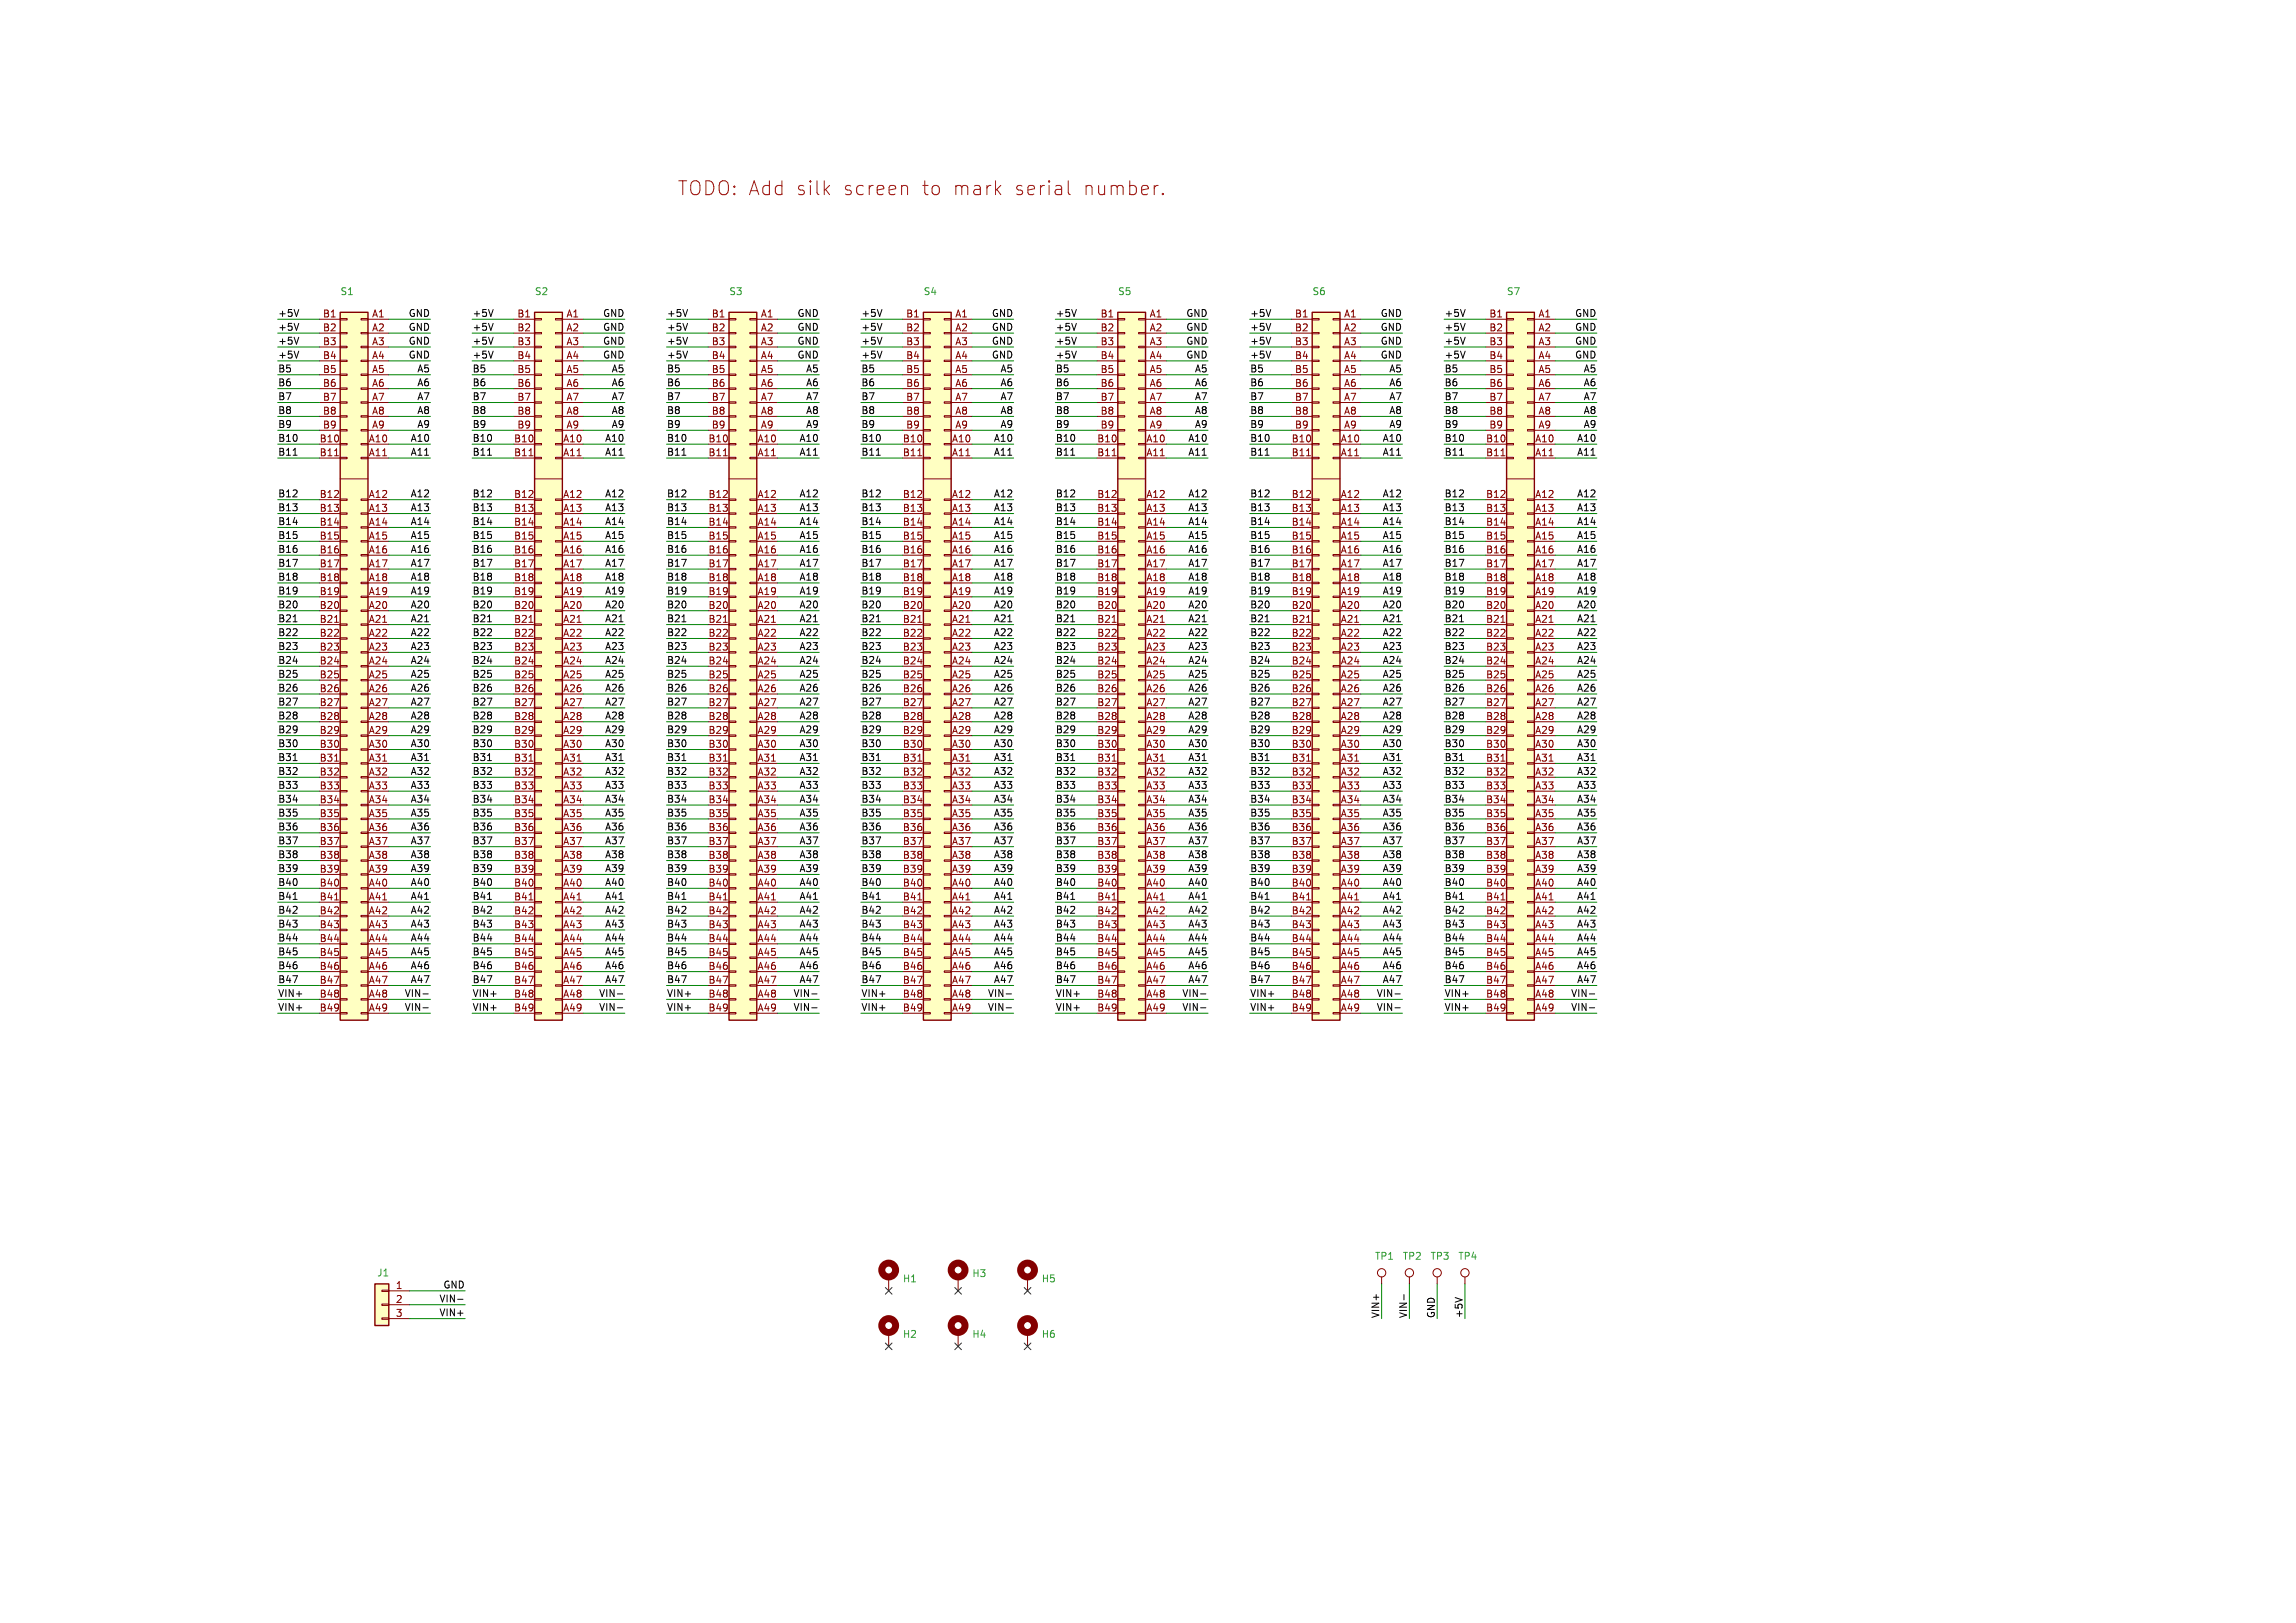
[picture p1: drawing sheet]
<svg xmlns="http://www.w3.org/2000/svg" width="420mm" height="297mm" viewBox="0 0 420 297" stroke-linecap="round" stroke-linejoin="round" font-family="sans-serif">
<defs><g id="words">
<g font-size="3.5" fill="#f00">
<text x="123.8" y="35.9">TODO: Add silk</text>
<text x="153.7" y="35.9">screen</text>
<text x="167.9" y="35.9">to</text>
<text x="173.5" y="35.9">mark</text>
<text x="184.6" y="35.9">serial</text>
<text x="197.1" y="35.9">number.</text>
</g>
<g font-size="1.8">
<text x="50.8" y="58.1">+5V</text>
<text x="74.7" y="58.1">GND</text>
<text x="86.4" y="58.1">+5V</text>
<text x="110.3" y="58.1">GND</text>
<text x="121.9" y="58.1">+5V</text>
<text x="145.9" y="58.1">GND</text>
<text x="157.5" y="58.1">+5V</text>
<text x="181.4" y="58.1">GND</text>
<text x="193" y="58.1">+5V</text>
<text x="217" y="58.1">GND</text>
<text x="228.6" y="58.1">+5V</text>
<text x="252.5" y="58.1">GND</text>
<text x="264.2" y="58.1">+5V</text>
<text x="288.1" y="58.1">GND</text>
<text x="50.8" y="65.7">+5V</text>
<text x="50.8" y="60.6">+5V</text>
<text x="50.8" y="63.2">+5V</text>
<text x="74.7" y="65.7">GND</text>
<text x="74.7" y="63.2">GND</text>
<text x="74.7" y="60.6">GND</text>
<text x="86.4" y="65.7">+5V</text>
<text x="86.4" y="63.2">+5V</text>
<text x="86.4" y="60.6">+5V</text>
<text x="110.3" y="65.7">GND</text>
<text x="110.3" y="63.2">GND</text>
<text x="110.3" y="60.6">GND</text>
<text x="121.9" y="65.7">+5V</text>
<text x="121.9" y="63.2">+5V</text>
<text x="121.9" y="60.6">+5V</text>
<text x="145.9" y="63.2">GND</text>
<text x="145.9" y="60.6">GND</text>
<text x="145.9" y="65.7">GND</text>
<text x="157.5" y="60.6">+5V</text>
<text x="157.5" y="65.7">+5V</text>
<text x="157.5" y="63.2">+5V</text>
<text x="181.4" y="65.7">GND</text>
<text x="181.4" y="60.6">GND</text>
<text x="181.4" y="63.2">GND</text>
<text x="193" y="63.2">+5V</text>
<text x="193" y="65.7">+5V</text>
<text x="193" y="60.6">+5V</text>
<text x="217" y="65.7">GND</text>
<text x="217" y="63.2">GND</text>
<text x="217" y="60.6">GND</text>
<text x="228.6" y="65.7">+5V</text>
<text x="228.6" y="63.2">+5V</text>
<text x="228.6" y="60.6">+5V</text>
<text x="252.5" y="63.2">GND</text>
<text x="252.5" y="60.6">GND</text>
<text x="252.5" y="65.7">GND</text>
<text x="264.2" y="63.2">+5V</text>
<text x="264.2" y="65.7">+5V</text>
<text x="264.2" y="60.6">+5V</text>
<text x="288.1" y="63.2">GND</text>
<text x="288.1" y="60.6">GND</text>
<text x="288.1" y="65.7">GND</text>
<text x="50.8" y="68.2">B5</text>
<text x="50.8" y="70.8">B6</text>
<text x="76.3" y="68.2">A5</text>
<text x="76.3" y="70.8">A6</text>
<text x="86.4" y="68.2">B5</text>
<text x="86.4" y="70.8">B6</text>
<text x="111.9" y="70.8">A6</text>
<text x="111.9" y="68.2">A5</text>
<text x="121.9" y="70.8">B6</text>
<text x="121.9" y="68.2">B5</text>
<text x="147.4" y="68.2">A5</text>
<text x="147.4" y="70.8">A6</text>
<text x="157.5" y="68.2">B5</text>
<text x="157.5" y="70.8">B6</text>
<text x="183" y="68.2">A5</text>
<text x="183" y="70.8">A6</text>
<text x="193" y="68.2">B5</text>
<text x="193" y="70.8">B6</text>
<text x="218.6" y="68.2">A5</text>
<text x="218.6" y="70.8">A6</text>
<text x="228.6" y="68.2">B5</text>
<text x="228.6" y="70.8">B6</text>
<text x="254.1" y="70.8">A6</text>
<text x="254.1" y="68.2">A5</text>
<text x="264.2" y="70.8">B6</text>
<text x="264.2" y="68.2">B5</text>
<text x="289.7" y="70.8">A6</text>
<text x="289.7" y="68.2">A5</text>
<text x="50.8" y="73.3">B7</text>
<text x="50.8" y="75.9">B8</text>
<text x="76.3" y="75.9">A8</text>
<text x="76.3" y="73.3">A7</text>
<text x="86.4" y="75.9">B8</text>
<text x="86.4" y="73.3">B7</text>
<text x="111.9" y="75.9">A8</text>
<text x="111.9" y="73.3">A7</text>
<text x="121.9" y="73.3">B7</text>
<text x="121.9" y="75.9">B8</text>
<text x="147.4" y="75.9">A8</text>
<text x="147.4" y="73.3">A7</text>
<text x="157.5" y="75.9">B8</text>
<text x="157.5" y="73.3">B7</text>
<text x="183" y="73.3">A7</text>
<text x="183" y="75.9">A8</text>
<text x="193" y="73.3">B7</text>
<text x="193" y="75.9">B8</text>
<text x="218.6" y="75.9">A8</text>
<text x="218.6" y="73.3">A7</text>
<text x="228.6" y="73.3">B7</text>
<text x="228.6" y="75.9">B8</text>
<text x="254.1" y="73.3">A7</text>
<text x="254.1" y="75.9">A8</text>
<text x="264.2" y="73.3">B7</text>
<text x="264.2" y="75.9">B8</text>
<text x="289.7" y="73.3">A7</text>
<text x="289.7" y="75.9">A8</text>
<text x="50.8" y="80.9">B10</text>
<text x="50.8" y="78.4">B9</text>
<text x="50.8" y="83.5">B11</text>
<text x="75.1" y="80.9">A10</text>
<text x="75.1" y="83.5">A11</text>
<text x="76.3" y="78.4">A9</text>
<text x="86.4" y="78.4">B9</text>
<text x="86.4" y="83.5">B11</text>
<text x="86.4" y="80.9">B10</text>
<text x="110.7" y="80.9">A10</text>
<text x="110.7" y="83.5">A11</text>
<text x="111.9" y="78.4">A9</text>
<text x="121.9" y="80.9">B10</text>
<text x="121.9" y="78.4">B9</text>
<text x="121.9" y="83.5">B11</text>
<text x="146.2" y="83.5">A11</text>
<text x="146.2" y="80.9">A10</text>
<text x="147.4" y="78.4">A9</text>
<text x="157.5" y="80.9">B10</text>
<text x="157.5" y="83.5">B11</text>
<text x="157.5" y="78.4">B9</text>
<text x="181.8" y="83.5">A11</text>
<text x="181.8" y="80.9">A10</text>
<text x="183" y="78.4">A9</text>
<text x="193" y="80.9">B10</text>
<text x="193" y="78.4">B9</text>
<text x="193" y="83.5">B11</text>
<text x="217.3" y="80.9">A10</text>
<text x="217.3" y="83.5">A11</text>
<text x="218.6" y="78.4">A9</text>
<text x="228.6" y="78.4">B9</text>
<text x="228.6" y="83.5">B11</text>
<text x="228.6" y="80.9">B10</text>
<text x="252.9" y="80.9">A10</text>
<text x="252.9" y="83.5">A11</text>
<text x="254.1" y="78.4">A9</text>
<text x="264.2" y="78.4">B9</text>
<text x="264.2" y="80.9">B10</text>
<text x="264.2" y="83.5">B11</text>
<text x="288.5" y="83.5">A11</text>
<text x="288.5" y="80.9">A10</text>
<text x="289.7" y="78.4">A9</text>
<text x="50.8" y="93.6">B13</text>
<text x="50.8" y="91.1">B12</text>
<text x="75.1" y="93.6">A13</text>
<text x="75.1" y="91.1">A12</text>
<text x="86.4" y="93.6">B13</text>
<text x="86.4" y="91.1">B12</text>
<text x="110.7" y="91.1">A12</text>
<text x="110.7" y="93.6">A13</text>
<text x="121.9" y="93.6">B13</text>
<text x="121.9" y="91.1">B12</text>
<text x="146.2" y="93.6">A13</text>
<text x="146.2" y="91.1">A12</text>
<text x="157.5" y="91.1">B12</text>
<text x="157.5" y="93.6">B13</text>
<text x="181.8" y="93.6">A13</text>
<text x="181.8" y="91.1">A12</text>
<text x="193" y="91.1">B12</text>
<text x="193" y="93.6">B13</text>
<text x="217.3" y="93.6">A13</text>
<text x="217.3" y="91.1">A12</text>
<text x="228.6" y="93.6">B13</text>
<text x="228.6" y="91.1">B12</text>
<text x="252.9" y="91.1">A12</text>
<text x="252.9" y="93.6">A13</text>
<text x="264.2" y="91.1">B12</text>
<text x="264.2" y="93.6">B13</text>
<text x="288.5" y="93.6">A13</text>
<text x="288.5" y="91.1">A12</text>
<text x="50.8" y="101.3">B16</text>
<text x="50.8" y="98.7">B15</text>
<text x="50.8" y="96.2">B14</text>
<text x="75.1" y="98.7">A15</text>
<text x="75.1" y="96.2">A14</text>
<text x="75.1" y="101.3">A16</text>
<text x="86.4" y="96.2">B14</text>
<text x="86.4" y="101.3">B16</text>
<text x="86.4" y="98.7">B15</text>
<text x="110.7" y="96.2">A14</text>
<text x="110.7" y="101.3">A16</text>
<text x="110.7" y="98.7">A15</text>
<text x="121.9" y="96.2">B14</text>
<text x="121.9" y="101.3">B16</text>
<text x="121.9" y="98.7">B15</text>
<text x="146.2" y="98.7">A15</text>
<text x="146.2" y="96.2">A14</text>
<text x="146.2" y="101.3">A16</text>
<text x="157.5" y="96.2">B14</text>
<text x="157.5" y="101.3">B16</text>
<text x="157.5" y="98.7">B15</text>
<text x="181.8" y="98.7">A15</text>
<text x="181.8" y="96.2">A14</text>
<text x="181.8" y="101.3">A16</text>
<text x="193" y="98.7">B15</text>
<text x="193" y="96.2">B14</text>
<text x="193" y="101.3">B16</text>
<text x="217.3" y="98.7">A15</text>
<text x="217.3" y="101.3">A16</text>
<text x="217.3" y="96.2">A14</text>
<text x="228.6" y="101.3">B16</text>
<text x="228.6" y="98.7">B15</text>
<text x="228.6" y="96.2">B14</text>
<text x="252.9" y="101.3">A16</text>
<text x="252.9" y="98.7">A15</text>
<text x="252.9" y="96.2">A14</text>
<text x="264.2" y="98.7">B15</text>
<text x="264.2" y="96.2">B14</text>
<text x="264.2" y="101.3">B16</text>
<text x="288.5" y="96.2">A14</text>
<text x="288.5" y="101.3">A16</text>
<text x="288.5" y="98.7">A15</text>
<text x="50.8" y="103.8">B17</text>
<text x="50.8" y="106.3">B18</text>
<text x="75.1" y="106.3">A18</text>
<text x="75.1" y="103.8">A17</text>
<text x="86.4" y="106.3">B18</text>
<text x="86.4" y="103.8">B17</text>
<text x="110.7" y="103.8">A17</text>
<text x="110.7" y="106.3">A18</text>
<text x="121.9" y="106.3">B18</text>
<text x="121.9" y="103.8">B17</text>
<text x="146.2" y="103.8">A17</text>
<text x="146.2" y="106.3">A18</text>
<text x="157.5" y="106.3">B18</text>
<text x="157.5" y="103.8">B17</text>
<text x="181.8" y="106.3">A18</text>
<text x="181.8" y="103.8">A17</text>
<text x="193" y="106.3">B18</text>
<text x="193" y="103.8">B17</text>
<text x="217.3" y="103.8">A17</text>
<text x="217.3" y="106.3">A18</text>
<text x="228.6" y="103.8">B17</text>
<text x="228.6" y="106.3">B18</text>
<text x="252.9" y="103.8">A17</text>
<text x="252.9" y="106.3">A18</text>
<text x="264.2" y="103.8">B17</text>
<text x="264.2" y="106.3">B18</text>
<text x="288.5" y="106.3">A18</text>
<text x="288.5" y="103.8">A17</text>
<text x="50.8" y="108.9">B19</text>
<text x="50.8" y="111.4">B20</text>
<text x="50.8" y="114">B21</text>
<text x="75.1" y="108.9">A19</text>
<text x="75.1" y="111.4">A20</text>
<text x="75.1" y="114">A21</text>
<text x="86.4" y="114">B21</text>
<text x="86.4" y="108.9">B19</text>
<text x="86.4" y="111.4">B20</text>
<text x="110.7" y="114">A21</text>
<text x="110.7" y="111.4">A20</text>
<text x="110.7" y="108.9">A19</text>
<text x="121.9" y="111.4">B20</text>
<text x="121.9" y="114">B21</text>
<text x="121.9" y="108.9">B19</text>
<text x="146.2" y="111.4">A20</text>
<text x="146.2" y="108.9">A19</text>
<text x="146.2" y="114">A21</text>
<text x="157.5" y="111.4">B20</text>
<text x="157.5" y="108.9">B19</text>
<text x="157.5" y="114">B21</text>
<text x="181.8" y="114">A21</text>
<text x="181.8" y="108.9">A19</text>
<text x="181.8" y="111.4">A20</text>
<text x="193" y="111.4">B20</text>
<text x="193" y="114">B21</text>
<text x="193" y="108.9">B19</text>
<text x="217.3" y="114">A21</text>
<text x="217.3" y="108.9">A19</text>
<text x="217.3" y="111.4">A20</text>
<text x="228.6" y="111.4">B20</text>
<text x="228.6" y="108.9">B19</text>
<text x="228.6" y="114">B21</text>
<text x="252.9" y="108.9">A19</text>
<text x="252.9" y="111.4">A20</text>
<text x="252.9" y="114">A21</text>
<text x="264.2" y="108.9">B19</text>
<text x="264.2" y="111.4">B20</text>
<text x="264.2" y="114">B21</text>
<text x="288.5" y="108.9">A19</text>
<text x="288.5" y="111.4">A20</text>
<text x="288.5" y="114">A21</text>
<text x="50.8" y="116.5">B22</text>
<text x="50.8" y="119">B23</text>
<text x="75.1" y="119">A23</text>
<text x="75.1" y="116.5">A22</text>
<text x="86.4" y="116.5">B22</text>
<text x="86.4" y="119">B23</text>
<text x="110.7" y="116.5">A22</text>
<text x="110.7" y="119">A23</text>
<text x="121.9" y="119">B23</text>
<text x="121.9" y="116.5">B22</text>
<text x="146.2" y="119">A23</text>
<text x="146.2" y="116.5">A22</text>
<text x="157.5" y="119">B23</text>
<text x="157.5" y="116.5">B22</text>
<text x="181.8" y="116.5">A22</text>
<text x="181.8" y="119">A23</text>
<text x="193" y="119">B23</text>
<text x="193" y="116.5">B22</text>
<text x="217.3" y="119">A23</text>
<text x="217.3" y="116.5">A22</text>
<text x="228.6" y="116.5">B22</text>
<text x="228.6" y="119">B23</text>
<text x="252.9" y="119">A23</text>
<text x="252.9" y="116.5">A22</text>
<text x="264.2" y="119">B23</text>
<text x="264.2" y="116.5">B22</text>
<text x="288.5" y="116.5">A22</text>
<text x="288.5" y="119">A23</text>
<text x="50.8" y="121.6">B24</text>
<text x="50.8" y="124.1">B25</text>
<text x="75.1" y="121.6">A24</text>
<text x="75.1" y="124.1">A25</text>
<text x="86.4" y="124.1">B25</text>
<text x="86.4" y="121.6">B24</text>
<text x="110.7" y="124.1">A25</text>
<text x="110.7" y="121.6">A24</text>
<text x="121.9" y="121.6">B24</text>
<text x="121.9" y="124.1">B25</text>
<text x="146.2" y="121.6">A24</text>
<text x="146.2" y="124.1">A25</text>
<text x="157.5" y="124.1">B25</text>
<text x="157.5" y="121.6">B24</text>
<text x="181.8" y="121.6">A24</text>
<text x="181.8" y="124.1">A25</text>
<text x="193" y="121.6">B24</text>
<text x="193" y="124.1">B25</text>
<text x="217.3" y="124.1">A25</text>
<text x="217.3" y="121.6">A24</text>
<text x="228.6" y="124.1">B25</text>
<text x="228.6" y="121.6">B24</text>
<text x="252.9" y="121.6">A24</text>
<text x="252.9" y="124.1">A25</text>
<text x="264.2" y="124.1">B25</text>
<text x="264.2" y="121.6">B24</text>
<text x="288.5" y="124.1">A25</text>
<text x="288.5" y="121.6">A24</text>
<text x="50.8" y="126.7">B26</text>
<text x="50.8" y="129.2">B27</text>
<text x="50.8" y="131.7">B28</text>
<text x="75.1" y="126.7">A26</text>
<text x="75.1" y="131.7">A28</text>
<text x="75.1" y="129.2">A27</text>
<text x="86.4" y="126.7">B26</text>
<text x="86.4" y="129.2">B27</text>
<text x="86.4" y="131.7">B28</text>
<text x="110.7" y="126.7">A26</text>
<text x="110.7" y="129.2">A27</text>
<text x="110.7" y="131.7">A28</text>
<text x="121.9" y="129.2">B27</text>
<text x="121.9" y="131.7">B28</text>
<text x="121.9" y="126.7">B26</text>
<text x="146.2" y="131.7">A28</text>
<text x="146.2" y="126.7">A26</text>
<text x="146.2" y="129.2">A27</text>
<text x="157.5" y="129.2">B27</text>
<text x="157.5" y="126.7">B26</text>
<text x="157.5" y="131.7">B28</text>
<text x="181.8" y="129.2">A27</text>
<text x="181.8" y="131.7">A28</text>
<text x="181.8" y="126.7">A26</text>
<text x="193" y="126.7">B26</text>
<text x="193" y="131.7">B28</text>
<text x="193" y="129.2">B27</text>
<text x="217.3" y="126.7">A26</text>
<text x="217.3" y="129.2">A27</text>
<text x="217.3" y="131.7">A28</text>
<text x="228.6" y="131.7">B28</text>
<text x="228.6" y="129.2">B27</text>
<text x="228.6" y="126.7">B26</text>
<text x="252.9" y="126.7">A26</text>
<text x="252.9" y="131.7">A28</text>
<text x="252.9" y="129.2">A27</text>
<text x="264.2" y="126.7">B26</text>
<text x="264.2" y="131.7">B28</text>
<text x="264.2" y="129.2">B27</text>
<text x="288.5" y="126.7">A26</text>
<text x="288.5" y="129.2">A27</text>
<text x="288.5" y="131.7">A28</text>
<text x="50.8" y="136.8">B30</text>
<text x="50.8" y="134.3">B29</text>
<text x="75.1" y="136.8">A30</text>
<text x="75.1" y="134.3">A29</text>
<text x="86.4" y="136.8">B30</text>
<text x="86.4" y="134.3">B29</text>
<text x="110.7" y="134.3">A29</text>
<text x="110.7" y="136.8">A30</text>
<text x="121.9" y="136.8">B30</text>
<text x="121.9" y="134.3">B29</text>
<text x="146.2" y="134.3">A29</text>
<text x="146.2" y="136.8">A30</text>
<text x="157.5" y="134.3">B29</text>
<text x="157.5" y="136.8">B30</text>
<text x="181.8" y="136.8">A30</text>
<text x="181.8" y="134.3">A29</text>
<text x="193" y="134.3">B29</text>
<text x="193" y="136.8">B30</text>
<text x="217.3" y="134.3">A29</text>
<text x="217.3" y="136.8">A30</text>
<text x="228.6" y="134.3">B29</text>
<text x="228.6" y="136.8">B30</text>
<text x="252.9" y="134.3">A29</text>
<text x="252.9" y="136.8">A30</text>
<text x="264.2" y="134.3">B29</text>
<text x="264.2" y="136.8">B30</text>
<text x="288.5" y="134.3">A29</text>
<text x="288.5" y="136.8">A30</text>
<text x="50.8" y="139.4">B31</text>
<text x="50.8" y="141.9">B32</text>
<text x="75.1" y="141.9">A32</text>
<text x="75.1" y="139.4">A31</text>
<text x="86.4" y="139.4">B31</text>
<text x="86.4" y="141.9">B32</text>
<text x="110.7" y="141.9">A32</text>
<text x="110.7" y="139.4">A31</text>
<text x="121.9" y="141.9">B32</text>
<text x="121.9" y="139.4">B31</text>
<text x="146.2" y="141.9">A32</text>
<text x="146.2" y="139.4">A31</text>
<text x="157.5" y="141.9">B32</text>
<text x="157.5" y="139.4">B31</text>
<text x="181.8" y="141.9">A32</text>
<text x="181.8" y="139.4">A31</text>
<text x="193" y="139.4">B31</text>
<text x="193" y="141.9">B32</text>
<text x="217.3" y="141.9">A32</text>
<text x="217.3" y="139.4">A31</text>
<text x="228.6" y="141.9">B32</text>
<text x="228.6" y="139.4">B31</text>
<text x="252.9" y="139.4">A31</text>
<text x="252.9" y="141.9">A32</text>
<text x="264.2" y="141.9">B32</text>
<text x="264.2" y="139.4">B31</text>
<text x="288.5" y="139.4">A31</text>
<text x="288.5" y="141.9">A32</text>
<text x="50.8" y="147">B34</text>
<text x="50.8" y="144.4">B33</text>
<text x="50.8" y="149.5">B35</text>
<text x="75.1" y="147">A34</text>
<text x="75.1" y="149.5">A35</text>
<text x="75.1" y="144.4">A33</text>
<text x="86.4" y="144.4">B33</text>
<text x="86.4" y="149.5">B35</text>
<text x="86.4" y="147">B34</text>
<text x="110.7" y="147">A34</text>
<text x="110.7" y="149.5">A35</text>
<text x="110.7" y="144.4">A33</text>
<text x="121.9" y="144.4">B33</text>
<text x="121.9" y="149.5">B35</text>
<text x="121.9" y="147">B34</text>
<text x="146.2" y="144.4">A33</text>
<text x="146.2" y="147">A34</text>
<text x="146.2" y="149.5">A35</text>
<text x="157.5" y="144.4">B33</text>
<text x="157.5" y="149.5">B35</text>
<text x="157.5" y="147">B34</text>
<text x="181.8" y="147">A34</text>
<text x="181.8" y="149.5">A35</text>
<text x="181.8" y="144.4">A33</text>
<text x="193" y="147">B34</text>
<text x="193" y="144.4">B33</text>
<text x="193" y="149.5">B35</text>
<text x="217.3" y="144.4">A33</text>
<text x="217.3" y="149.5">A35</text>
<text x="217.3" y="147">A34</text>
<text x="228.6" y="149.5">B35</text>
<text x="228.6" y="147">B34</text>
<text x="228.6" y="144.4">B33</text>
<text x="252.9" y="147">A34</text>
<text x="252.9" y="144.4">A33</text>
<text x="252.9" y="149.5">A35</text>
<text x="264.2" y="144.4">B33</text>
<text x="264.2" y="149.5">B35</text>
<text x="264.2" y="147">B34</text>
<text x="288.5" y="149.5">A35</text>
<text x="288.5" y="147">A34</text>
<text x="288.5" y="144.4">A33</text>
<text x="50.8" y="152.1">B36</text>
<text x="50.8" y="154.6">B37</text>
<text x="75.1" y="152.1">A36</text>
<text x="75.1" y="154.6">A37</text>
<text x="86.4" y="154.6">B37</text>
<text x="86.4" y="152.1">B36</text>
<text x="110.7" y="154.6">A37</text>
<text x="110.7" y="152.1">A36</text>
<text x="121.9" y="152.1">B36</text>
<text x="121.9" y="154.6">B37</text>
<text x="146.2" y="152.1">A36</text>
<text x="146.2" y="154.6">A37</text>
<text x="157.5" y="152.1">B36</text>
<text x="157.5" y="154.6">B37</text>
<text x="181.8" y="152.1">A36</text>
<text x="181.8" y="154.6">A37</text>
<text x="193" y="152.1">B36</text>
<text x="193" y="154.6">B37</text>
<text x="217.3" y="154.6">A37</text>
<text x="217.3" y="152.1">A36</text>
<text x="228.6" y="154.6">B37</text>
<text x="228.6" y="152.1">B36</text>
<text x="252.9" y="152.1">A36</text>
<text x="252.9" y="154.6">A37</text>
<text x="264.2" y="152.1">B36</text>
<text x="264.2" y="154.6">B37</text>
<text x="288.5" y="152.1">A36</text>
<text x="288.5" y="154.6">A37</text>
<text x="50.8" y="159.7">B39</text>
<text x="50.8" y="157.1">B38</text>
<text x="75.1" y="159.7">A39</text>
<text x="75.1" y="157.1">A38</text>
<text x="86.4" y="157.1">B38</text>
<text x="86.4" y="159.7">B39</text>
<text x="110.7" y="157.1">A38</text>
<text x="110.7" y="159.7">A39</text>
<text x="121.9" y="157.1">B38</text>
<text x="121.9" y="159.7">B39</text>
<text x="146.2" y="159.7">A39</text>
<text x="146.2" y="157.1">A38</text>
<text x="157.5" y="157.1">B38</text>
<text x="157.5" y="159.7">B39</text>
<text x="181.8" y="157.1">A38</text>
<text x="181.8" y="159.7">A39</text>
<text x="193" y="159.7">B39</text>
<text x="193" y="157.1">B38</text>
<text x="217.3" y="157.1">A38</text>
<text x="217.3" y="159.7">A39</text>
<text x="228.6" y="157.1">B38</text>
<text x="228.6" y="159.7">B39</text>
<text x="252.9" y="157.1">A38</text>
<text x="252.9" y="159.7">A39</text>
<text x="264.2" y="157.1">B38</text>
<text x="264.2" y="159.7">B39</text>
<text x="288.5" y="159.7">A39</text>
<text x="288.5" y="157.1">A38</text>
<text x="50.8" y="162.2">B40</text>
<text x="50.8" y="167.3">B42</text>
<text x="50.8" y="164.8">B41</text>
<text x="75.1" y="167.3">A42</text>
<text x="75.1" y="164.8">A41</text>
<text x="75.1" y="162.2">A40</text>
<text x="86.4" y="164.8">B41</text>
<text x="86.4" y="167.3">B42</text>
<text x="86.4" y="162.2">B40</text>
<text x="110.7" y="164.8">A41</text>
<text x="110.7" y="167.3">A42</text>
<text x="110.7" y="162.2">A40</text>
<text x="121.9" y="167.3">B42</text>
<text x="121.9" y="164.8">B41</text>
<text x="121.9" y="162.2">B40</text>
<text x="146.2" y="164.8">A41</text>
<text x="146.2" y="162.2">A40</text>
<text x="146.2" y="167.3">A42</text>
<text x="157.5" y="164.8">B41</text>
<text x="157.5" y="167.3">B42</text>
<text x="157.5" y="162.2">B40</text>
<text x="181.8" y="167.3">A42</text>
<text x="181.8" y="164.8">A41</text>
<text x="181.8" y="162.2">A40</text>
<text x="193" y="162.2">B40</text>
<text x="193" y="167.3">B42</text>
<text x="193" y="164.8">B41</text>
<text x="217.3" y="164.8">A41</text>
<text x="217.3" y="162.2">A40</text>
<text x="217.3" y="167.3">A42</text>
<text x="228.6" y="167.3">B42</text>
<text x="228.6" y="162.2">B40</text>
<text x="228.6" y="164.8">B41</text>
<text x="252.9" y="162.2">A40</text>
<text x="252.9" y="164.8">A41</text>
<text x="252.9" y="167.3">A42</text>
<text x="264.2" y="162.2">B40</text>
<text x="264.2" y="164.8">B41</text>
<text x="264.2" y="167.3">B42</text>
<text x="288.5" y="167.3">A42</text>
<text x="288.5" y="164.8">A41</text>
<text x="288.5" y="162.2">A40</text>
<text x="50.8" y="172.4">B44</text>
<text x="50.8" y="169.8">B43</text>
<text x="75.1" y="172.4">A44</text>
<text x="75.1" y="169.8">A43</text>
<text x="86.4" y="172.4">B44</text>
<text x="86.4" y="169.8">B43</text>
<text x="110.7" y="169.8">A43</text>
<text x="110.7" y="172.4">A44</text>
<text x="121.9" y="169.8">B43</text>
<text x="121.9" y="172.4">B44</text>
<text x="146.2" y="169.8">A43</text>
<text x="146.2" y="172.4">A44</text>
<text x="157.5" y="169.8">B43</text>
<text x="157.5" y="172.4">B44</text>
<text x="181.8" y="172.4">A44</text>
<text x="181.8" y="169.8">A43</text>
<text x="193" y="169.8">B43</text>
<text x="193" y="172.4">B44</text>
<text x="217.3" y="172.4">A44</text>
<text x="217.3" y="169.8">A43</text>
<text x="228.6" y="172.4">B44</text>
<text x="228.6" y="169.8">B43</text>
<text x="252.9" y="169.8">A43</text>
<text x="252.9" y="172.4">A44</text>
<text x="264.2" y="169.8">B43</text>
<text x="264.2" y="172.4">B44</text>
<text x="288.5" y="172.4">A44</text>
<text x="288.5" y="169.8">A43</text>
<text x="50.8" y="180">B47</text>
<text x="50.8" y="177.5">B46</text>
<text x="50.8" y="174.9">B45</text>
<text x="75.1" y="174.9">A45</text>
<text x="75.1" y="180">A47</text>
<text x="75.1" y="177.5">A46</text>
<text x="86.4" y="180">B47</text>
<text x="86.4" y="177.5">B46</text>
<text x="86.4" y="174.9">B45</text>
<text x="110.7" y="177.5">A46</text>
<text x="110.7" y="180">A47</text>
<text x="110.7" y="174.9">A45</text>
<text x="121.9" y="180">B47</text>
<text x="121.9" y="177.5">B46</text>
<text x="121.9" y="174.9">B45</text>
<text x="146.2" y="177.5">A46</text>
<text x="146.2" y="180">A47</text>
<text x="146.2" y="174.9">A45</text>
<text x="157.5" y="174.9">B45</text>
<text x="157.5" y="180">B47</text>
<text x="157.5" y="177.5">B46</text>
<text x="181.8" y="180">A47</text>
<text x="181.8" y="177.5">A46</text>
<text x="181.8" y="174.9">A45</text>
<text x="193" y="180">B47</text>
<text x="193" y="174.9">B45</text>
<text x="193" y="177.5">B46</text>
<text x="217.3" y="180">A47</text>
<text x="217.3" y="177.5">A46</text>
<text x="217.3" y="174.9">A45</text>
<text x="228.6" y="174.9">B45</text>
<text x="228.6" y="177.5">B46</text>
<text x="228.6" y="180">B47</text>
<text x="252.9" y="180">A47</text>
<text x="252.9" y="177.5">A46</text>
<text x="252.9" y="174.9">A45</text>
<text x="264.2" y="174.9">B45</text>
<text x="264.2" y="177.5">B46</text>
<text x="264.2" y="180">B47</text>
<text x="288.5" y="177.5">A46</text>
<text x="288.5" y="174.9">A45</text>
<text x="288.5" y="180">A47</text>
<text x="50.8" y="182.5">VIN+</text>
<text x="50.8" y="185.1">VIN+</text>
<text x="74" y="182.5">VIN-</text>
<text x="74" y="185.1">VIN-</text>
<text x="86.4" y="185.1">VIN+</text>
<text x="86.4" y="182.5">VIN+</text>
<text x="109.6" y="182.5">VIN-</text>
<text x="109.6" y="185.1">VIN-</text>
<text x="121.9" y="185.1">VIN+</text>
<text x="121.9" y="182.5">VIN+</text>
<text x="145.1" y="182.5">VIN-</text>
<text x="145.1" y="185.1">VIN-</text>
<text x="157.5" y="185.1">VIN+</text>
<text x="157.5" y="182.5">VIN+</text>
<text x="180.7" y="182.5">VIN-</text>
<text x="180.7" y="185.1">VIN-</text>
<text x="193" y="185.1">VIN+</text>
<text x="193" y="182.5">VIN+</text>
<text x="216.3" y="182.5">VIN-</text>
<text x="216.3" y="185.1">VIN-</text>
<text x="228.6" y="185.1">VIN+</text>
<text x="228.6" y="182.5">VIN+</text>
<text x="251.8" y="185.1">VIN-</text>
<text x="251.8" y="182.5">VIN-</text>
<text x="264.2" y="185.1">VIN+</text>
<text x="264.2" y="182.5">VIN+</text>
<text x="287.4" y="185.1">VIN-</text>
<text x="287.4" y="182.5">VIN-</text>
<text x="80.4" y="238.4">VIN-</text>
<text x="81.1" y="235.9">GND</text>
<text x="80.4" y="241">VIN+</text>
<text x="252.4" y="241.3" transform="rotate(-90 252.4 241.3)">VIN+</text>
<text x="257.5" y="241.3" transform="rotate(-90 257.5 241.3)">VIN-</text>
<text x="262.5" y="241.3" transform="rotate(-90 262.5 241.3)">GND</text>
<text x="267.6" y="241.3" transform="rotate(-90 267.6 241.3)">+5V</text>
</g>
<g font-size="1.8" fill="#840000">
<text x="59" y="58.2">B1</text>
<text x="68" y="58.2">A1</text>
<text x="94.6" y="58.2">B1</text>
<text x="103.6" y="58.2">A1</text>
<text x="130.1" y="58.2">B1</text>
<text x="139.1" y="58.2">A1</text>
<text x="165.7" y="58.2">B1</text>
<text x="174.7" y="58.2">A1</text>
<text x="201.3" y="58.2">B1</text>
<text x="210.2" y="58.2">A1</text>
<text x="236.8" y="58.2">B1</text>
<text x="245.8" y="58.2">A1</text>
<text x="272.4" y="58.2">B1</text>
<text x="281.4" y="58.2">A1</text>
<text x="59" y="60.7">B2</text>
<text x="59" y="63.2">B3</text>
<text x="59" y="65.8">B4</text>
<text x="68" y="60.7">A2</text>
<text x="68" y="63.2">A3</text>
<text x="68" y="65.8">A4</text>
<text x="94.6" y="60.7">B2</text>
<text x="94.6" y="63.2">B3</text>
<text x="94.6" y="65.8">B4</text>
<text x="103.6" y="60.7">A2</text>
<text x="103.6" y="63.2">A3</text>
<text x="103.6" y="65.8">A4</text>
<text x="130.1" y="60.7">B2</text>
<text x="130.1" y="63.2">B3</text>
<text x="130.1" y="65.8">B4</text>
<text x="139.1" y="60.7">A2</text>
<text x="139.1" y="63.2">A3</text>
<text x="139.1" y="65.8">A4</text>
<text x="165.7" y="60.7">B2</text>
<text x="165.7" y="63.2">B3</text>
<text x="165.7" y="65.8">B4</text>
<text x="174.7" y="60.7">A2</text>
<text x="174.7" y="63.2">A3</text>
<text x="174.7" y="65.8">A4</text>
<text x="201.3" y="60.7">B2</text>
<text x="201.3" y="63.2">B3</text>
<text x="201.3" y="65.8">B4</text>
<text x="210.2" y="60.7">A2</text>
<text x="210.2" y="63.2">A3</text>
<text x="210.2" y="65.8">A4</text>
<text x="236.8" y="60.7">B2</text>
<text x="236.8" y="63.2">B3</text>
<text x="236.8" y="65.8">B4</text>
<text x="245.8" y="60.7">A2</text>
<text x="245.8" y="63.2">A3</text>
<text x="245.8" y="65.8">A4</text>
<text x="272.4" y="60.7">B2</text>
<text x="272.4" y="63.2">B3</text>
<text x="272.4" y="65.8">B4</text>
<text x="281.4" y="60.7">A2</text>
<text x="281.4" y="63.2">A3</text>
<text x="281.4" y="65.8">A4</text>
<text x="59" y="68.3">B5</text>
<text x="59" y="70.9">B6</text>
<text x="68" y="68.3">A5</text>
<text x="68" y="70.9">A6</text>
<text x="94.6" y="68.3">B5</text>
<text x="94.6" y="70.9">B6</text>
<text x="103.6" y="68.3">A5</text>
<text x="103.6" y="70.9">A6</text>
<text x="130.1" y="68.3">B5</text>
<text x="130.1" y="70.9">B6</text>
<text x="139.1" y="68.3">A5</text>
<text x="139.1" y="70.9">A6</text>
<text x="165.7" y="68.3">B5</text>
<text x="165.7" y="70.9">B6</text>
<text x="174.7" y="68.3">A5</text>
<text x="174.7" y="70.9">A6</text>
<text x="201.3" y="68.3">B5</text>
<text x="201.3" y="70.9">B6</text>
<text x="210.2" y="68.3">A5</text>
<text x="210.2" y="70.9">A6</text>
<text x="236.8" y="68.3">B5</text>
<text x="236.8" y="70.9">B6</text>
<text x="245.8" y="68.3">A5</text>
<text x="245.8" y="70.9">A6</text>
<text x="272.4" y="68.3">B5</text>
<text x="272.4" y="70.9">B6</text>
<text x="281.4" y="68.3">A5</text>
<text x="281.4" y="70.9">A6</text>
<text x="59" y="73.4">B7</text>
<text x="59" y="75.9">B8</text>
<text x="68" y="73.4">A7</text>
<text x="68" y="75.9">A8</text>
<text x="94.6" y="73.4">B7</text>
<text x="94.6" y="75.9">B8</text>
<text x="103.6" y="73.4">A7</text>
<text x="103.6" y="75.9">A8</text>
<text x="130.1" y="73.4">B7</text>
<text x="130.1" y="75.9">B8</text>
<text x="139.1" y="73.4">A7</text>
<text x="139.1" y="75.9">A8</text>
<text x="165.7" y="73.4">B7</text>
<text x="165.7" y="75.9">B8</text>
<text x="174.7" y="73.4">A7</text>
<text x="174.7" y="75.9">A8</text>
<text x="201.3" y="73.4">B7</text>
<text x="201.3" y="75.9">B8</text>
<text x="210.2" y="73.4">A7</text>
<text x="210.2" y="75.9">A8</text>
<text x="236.8" y="73.4">B7</text>
<text x="236.8" y="75.9">B8</text>
<text x="245.8" y="73.4">A7</text>
<text x="245.8" y="75.9">A8</text>
<text x="272.4" y="73.4">B7</text>
<text x="272.4" y="75.9">B8</text>
<text x="281.4" y="73.4">A7</text>
<text x="281.4" y="75.9">A8</text>
<text x="58.4" y="81">B10</text>
<text x="58.4" y="83.6">B11</text>
<text x="59" y="78.5">B9</text>
<text x="67.4" y="81">A10</text>
<text x="67.4" y="83.6">A11</text>
<text x="68" y="78.5">A9</text>
<text x="94" y="81">B10</text>
<text x="94" y="83.6">B11</text>
<text x="94.6" y="78.5">B9</text>
<text x="103" y="81">A10</text>
<text x="103" y="83.6">A11</text>
<text x="103.6" y="78.5">A9</text>
<text x="129.5" y="81">B10</text>
<text x="129.5" y="83.6">B11</text>
<text x="130.1" y="78.5">B9</text>
<text x="138.5" y="81">A10</text>
<text x="138.5" y="83.6">A11</text>
<text x="139.1" y="78.5">A9</text>
<text x="165.1" y="81">B10</text>
<text x="165.1" y="83.6">B11</text>
<text x="165.7" y="78.5">B9</text>
<text x="174.1" y="81">A10</text>
<text x="174.1" y="83.6">A11</text>
<text x="174.7" y="78.5">A9</text>
<text x="200.7" y="81">B10</text>
<text x="200.7" y="83.6">B11</text>
<text x="201.3" y="78.5">B9</text>
<text x="209.6" y="81">A10</text>
<text x="209.6" y="83.6">A11</text>
<text x="210.2" y="78.5">A9</text>
<text x="236.2" y="81">B10</text>
<text x="236.2" y="83.6">B11</text>
<text x="236.8" y="78.5">B9</text>
<text x="245.2" y="81">A10</text>
<text x="245.2" y="83.6">A11</text>
<text x="245.8" y="78.5">A9</text>
<text x="271.8" y="81">B10</text>
<text x="271.8" y="83.6">B11</text>
<text x="272.4" y="78.5">B9</text>
<text x="280.8" y="81">A10</text>
<text x="280.8" y="83.6">A11</text>
<text x="281.4" y="78.5">A9</text>
<text x="58.4" y="91.2">B12</text>
<text x="58.4" y="93.7">B13</text>
<text x="67.4" y="91.2">A12</text>
<text x="67.4" y="93.7">A13</text>
<text x="94" y="91.2">B12</text>
<text x="94" y="93.7">B13</text>
<text x="103" y="91.2">A12</text>
<text x="103" y="93.7">A13</text>
<text x="129.5" y="91.2">B12</text>
<text x="129.5" y="93.7">B13</text>
<text x="138.5" y="91.2">A12</text>
<text x="138.5" y="93.7">A13</text>
<text x="165.1" y="91.2">B12</text>
<text x="165.1" y="93.7">B13</text>
<text x="174.1" y="91.2">A12</text>
<text x="174.1" y="93.7">A13</text>
<text x="200.7" y="91.2">B12</text>
<text x="200.7" y="93.7">B13</text>
<text x="209.6" y="91.2">A12</text>
<text x="209.6" y="93.7">A13</text>
<text x="236.2" y="91.2">B12</text>
<text x="236.2" y="93.7">B13</text>
<text x="245.2" y="91.2">A12</text>
<text x="245.2" y="93.7">A13</text>
<text x="271.8" y="91.2">B12</text>
<text x="271.8" y="93.7">B13</text>
<text x="280.8" y="91.2">A12</text>
<text x="280.8" y="93.7">A13</text>
<text x="58.4" y="96.3">B14</text>
<text x="58.4" y="98.8">B15</text>
<text x="58.4" y="101.3">B16</text>
<text x="67.4" y="96.3">A14</text>
<text x="67.4" y="98.8">A15</text>
<text x="67.4" y="101.3">A16</text>
<text x="94" y="96.3">B14</text>
<text x="94" y="98.8">B15</text>
<text x="94" y="101.3">B16</text>
<text x="103" y="96.3">A14</text>
<text x="103" y="98.8">A15</text>
<text x="103" y="101.3">A16</text>
<text x="129.5" y="96.3">B14</text>
<text x="129.5" y="98.8">B15</text>
<text x="129.5" y="101.3">B16</text>
<text x="138.5" y="96.3">A14</text>
<text x="138.5" y="98.8">A15</text>
<text x="138.5" y="101.3">A16</text>
<text x="165.1" y="96.3">B14</text>
<text x="165.1" y="98.8">B15</text>
<text x="165.1" y="101.3">B16</text>
<text x="174.1" y="96.3">A14</text>
<text x="174.1" y="98.8">A15</text>
<text x="174.1" y="101.3">A16</text>
<text x="200.7" y="96.3">B14</text>
<text x="200.7" y="98.8">B15</text>
<text x="200.7" y="101.3">B16</text>
<text x="209.6" y="96.3">A14</text>
<text x="209.6" y="98.8">A15</text>
<text x="209.6" y="101.3">A16</text>
<text x="236.2" y="96.3">B14</text>
<text x="236.2" y="98.8">B15</text>
<text x="236.2" y="101.3">B16</text>
<text x="245.2" y="96.3">A14</text>
<text x="245.2" y="98.8">A15</text>
<text x="245.2" y="101.3">A16</text>
<text x="271.8" y="96.3">B14</text>
<text x="271.8" y="98.8">B15</text>
<text x="271.8" y="101.3">B16</text>
<text x="280.8" y="96.3">A14</text>
<text x="280.8" y="98.8">A15</text>
<text x="280.8" y="101.3">A16</text>
<text x="58.4" y="103.9">B17</text>
<text x="58.4" y="106.4">B18</text>
<text x="67.4" y="103.9">A17</text>
<text x="67.4" y="106.4">A18</text>
<text x="94" y="103.9">B17</text>
<text x="94" y="106.4">B18</text>
<text x="103" y="103.9">A17</text>
<text x="103" y="106.4">A18</text>
<text x="129.5" y="103.9">B17</text>
<text x="129.5" y="106.4">B18</text>
<text x="138.5" y="103.9">A17</text>
<text x="138.5" y="106.4">A18</text>
<text x="165.1" y="103.9">B17</text>
<text x="165.1" y="106.4">B18</text>
<text x="174.1" y="103.9">A17</text>
<text x="174.1" y="106.4">A18</text>
<text x="200.7" y="103.9">B17</text>
<text x="200.7" y="106.4">B18</text>
<text x="209.6" y="103.9">A17</text>
<text x="209.6" y="106.4">A18</text>
<text x="236.2" y="103.9">B17</text>
<text x="236.2" y="106.4">B18</text>
<text x="245.2" y="103.9">A17</text>
<text x="245.2" y="106.4">A18</text>
<text x="271.8" y="103.9">B17</text>
<text x="271.8" y="106.4">B18</text>
<text x="280.8" y="103.9">A17</text>
<text x="280.8" y="106.4">A18</text>
<text x="58.4" y="109">B19</text>
<text x="58.4" y="111.5">B20</text>
<text x="67.4" y="109">A19</text>
<text x="67.4" y="111.5">A20</text>
<text x="94" y="109">B19</text>
<text x="94" y="111.5">B20</text>
<text x="103" y="109">A19</text>
<text x="103" y="111.5">A20</text>
<text x="129.5" y="109">B19</text>
<text x="129.5" y="111.5">B20</text>
<text x="138.5" y="109">A19</text>
<text x="138.5" y="111.5">A20</text>
<text x="165.1" y="109">B19</text>
<text x="165.1" y="111.5">B20</text>
<text x="174.1" y="109">A19</text>
<text x="174.1" y="111.5">A20</text>
<text x="200.7" y="109">B19</text>
<text x="200.7" y="111.5">B20</text>
<text x="209.6" y="109">A19</text>
<text x="209.6" y="111.5">A20</text>
<text x="236.2" y="109">B19</text>
<text x="236.2" y="111.5">B20</text>
<text x="245.2" y="109">A19</text>
<text x="245.2" y="111.5">A20</text>
<text x="271.8" y="109">B19</text>
<text x="271.8" y="111.5">B20</text>
<text x="280.8" y="109">A19</text>
<text x="280.8" y="111.5">A20</text>
<text x="58.4" y="114">B21</text>
<text x="58.4" y="116.6">B22</text>
<text x="58.4" y="119.1">B23</text>
<text x="67.4" y="114">A21</text>
<text x="67.4" y="116.6">A22</text>
<text x="67.4" y="119.1">A23</text>
<text x="94" y="114">B21</text>
<text x="94" y="116.6">B22</text>
<text x="94" y="119.1">B23</text>
<text x="103" y="114">A21</text>
<text x="103" y="116.6">A22</text>
<text x="103" y="119.1">A23</text>
<text x="129.5" y="114">B21</text>
<text x="129.5" y="116.6">B22</text>
<text x="129.5" y="119.1">B23</text>
<text x="138.5" y="114">A21</text>
<text x="138.5" y="116.6">A22</text>
<text x="138.5" y="119.1">A23</text>
<text x="165.1" y="114">B21</text>
<text x="165.1" y="116.6">B22</text>
<text x="165.1" y="119.1">B23</text>
<text x="174.1" y="114">A21</text>
<text x="174.1" y="116.6">A22</text>
<text x="174.1" y="119.1">A23</text>
<text x="200.7" y="114">B21</text>
<text x="200.7" y="116.6">B22</text>
<text x="200.7" y="119.1">B23</text>
<text x="209.6" y="114">A21</text>
<text x="209.6" y="116.6">A22</text>
<text x="209.6" y="119.1">A23</text>
<text x="236.2" y="114">B21</text>
<text x="236.2" y="116.6">B22</text>
<text x="236.2" y="119.1">B23</text>
<text x="245.2" y="114">A21</text>
<text x="245.2" y="116.6">A22</text>
<text x="245.2" y="119.1">A23</text>
<text x="271.8" y="114">B21</text>
<text x="271.8" y="116.6">B22</text>
<text x="271.8" y="119.1">B23</text>
<text x="280.8" y="114">A21</text>
<text x="280.8" y="116.6">A22</text>
<text x="280.8" y="119.1">A23</text>
<text x="58.4" y="121.7">B24</text>
<text x="58.4" y="124.2">B25</text>
<text x="67.4" y="121.7">A24</text>
<text x="67.4" y="124.2">A25</text>
<text x="94" y="121.7">B24</text>
<text x="94" y="124.2">B25</text>
<text x="103" y="121.7">A24</text>
<text x="103" y="124.2">A25</text>
<text x="129.5" y="121.7">B24</text>
<text x="129.5" y="124.2">B25</text>
<text x="138.5" y="121.7">A24</text>
<text x="138.5" y="124.2">A25</text>
<text x="165.1" y="121.7">B24</text>
<text x="165.1" y="124.2">B25</text>
<text x="174.1" y="121.7">A24</text>
<text x="174.1" y="124.2">A25</text>
<text x="200.7" y="121.7">B24</text>
<text x="200.7" y="124.2">B25</text>
<text x="209.6" y="121.7">A24</text>
<text x="209.6" y="124.2">A25</text>
<text x="236.2" y="121.7">B24</text>
<text x="236.2" y="124.2">B25</text>
<text x="245.2" y="121.7">A24</text>
<text x="245.2" y="124.2">A25</text>
<text x="271.8" y="121.7">B24</text>
<text x="271.8" y="124.2">B25</text>
<text x="280.8" y="121.7">A24</text>
<text x="280.8" y="124.2">A25</text>
<text x="58.4" y="126.7">B26</text>
<text x="58.4" y="129.3">B27</text>
<text x="58.4" y="131.8">B28</text>
<text x="67.4" y="126.7">A26</text>
<text x="67.4" y="129.3">A27</text>
<text x="67.4" y="131.8">A28</text>
<text x="94" y="126.7">B26</text>
<text x="94" y="129.3">B27</text>
<text x="94" y="131.8">B28</text>
<text x="103" y="126.7">A26</text>
<text x="103" y="129.3">A27</text>
<text x="103" y="131.8">A28</text>
<text x="129.5" y="126.7">B26</text>
<text x="129.5" y="129.3">B27</text>
<text x="129.5" y="131.8">B28</text>
<text x="138.5" y="126.7">A26</text>
<text x="138.5" y="129.3">A27</text>
<text x="138.5" y="131.8">A28</text>
<text x="165.1" y="126.7">B26</text>
<text x="165.1" y="129.3">B27</text>
<text x="165.1" y="131.8">B28</text>
<text x="174.1" y="126.7">A26</text>
<text x="174.1" y="129.3">A27</text>
<text x="174.1" y="131.8">A28</text>
<text x="200.7" y="126.7">B26</text>
<text x="200.7" y="129.3">B27</text>
<text x="200.7" y="131.8">B28</text>
<text x="209.6" y="126.7">A26</text>
<text x="209.6" y="129.3">A27</text>
<text x="209.6" y="131.8">A28</text>
<text x="236.2" y="126.7">B26</text>
<text x="236.2" y="129.3">B27</text>
<text x="236.2" y="131.8">B28</text>
<text x="245.2" y="126.7">A26</text>
<text x="245.2" y="129.3">A27</text>
<text x="245.2" y="131.8">A28</text>
<text x="271.8" y="126.7">B26</text>
<text x="271.8" y="129.3">B27</text>
<text x="271.8" y="131.8">B28</text>
<text x="280.8" y="126.7">A26</text>
<text x="280.8" y="129.3">A27</text>
<text x="280.8" y="131.8">A28</text>
<text x="58.4" y="134.4">B29</text>
<text x="58.4" y="136.9">B30</text>
<text x="67.4" y="134.4">A29</text>
<text x="67.4" y="136.9">A30</text>
<text x="94" y="134.4">B29</text>
<text x="94" y="136.9">B30</text>
<text x="103" y="134.4">A29</text>
<text x="103" y="136.9">A30</text>
<text x="129.5" y="134.4">B29</text>
<text x="129.5" y="136.9">B30</text>
<text x="138.5" y="134.4">A29</text>
<text x="138.5" y="136.9">A30</text>
<text x="165.1" y="134.4">B29</text>
<text x="165.1" y="136.9">B30</text>
<text x="174.1" y="134.4">A29</text>
<text x="174.1" y="136.9">A30</text>
<text x="200.7" y="134.4">B29</text>
<text x="200.7" y="136.9">B30</text>
<text x="209.6" y="134.4">A29</text>
<text x="209.6" y="136.9">A30</text>
<text x="236.2" y="134.4">B29</text>
<text x="236.2" y="136.9">B30</text>
<text x="245.2" y="134.4">A29</text>
<text x="245.2" y="136.9">A30</text>
<text x="271.8" y="134.4">B29</text>
<text x="271.8" y="136.9">B30</text>
<text x="280.8" y="134.4">A29</text>
<text x="280.8" y="136.9">A30</text>
<text x="58.4" y="139.4">B31</text>
<text x="58.4" y="142">B32</text>
<text x="67.4" y="139.4">A31</text>
<text x="67.4" y="142">A32</text>
<text x="94" y="139.4">B31</text>
<text x="94" y="142">B32</text>
<text x="103" y="139.4">A31</text>
<text x="103" y="142">A32</text>
<text x="129.5" y="139.4">B31</text>
<text x="129.5" y="142">B32</text>
<text x="138.5" y="139.4">A31</text>
<text x="138.5" y="142">A32</text>
<text x="165.1" y="139.4">B31</text>
<text x="165.1" y="142">B32</text>
<text x="174.1" y="139.4">A31</text>
<text x="174.1" y="142">A32</text>
<text x="200.7" y="139.4">B31</text>
<text x="200.7" y="142">B32</text>
<text x="209.6" y="139.4">A31</text>
<text x="209.6" y="142">A32</text>
<text x="236.2" y="139.4">B31</text>
<text x="236.2" y="142">B32</text>
<text x="245.2" y="139.4">A31</text>
<text x="245.2" y="142">A32</text>
<text x="271.8" y="139.4">B31</text>
<text x="271.8" y="142">B32</text>
<text x="280.8" y="139.4">A31</text>
<text x="280.8" y="142">A32</text>
<text x="58.4" y="144.5">B33</text>
<text x="58.4" y="147.1">B34</text>
<text x="58.4" y="149.6">B35</text>
<text x="67.4" y="144.5">A33</text>
<text x="67.4" y="147.1">A34</text>
<text x="67.4" y="149.6">A35</text>
<text x="94" y="144.5">B33</text>
<text x="94" y="147.1">B34</text>
<text x="94" y="149.6">B35</text>
<text x="103" y="144.5">A33</text>
<text x="103" y="147.1">A34</text>
<text x="103" y="149.6">A35</text>
<text x="129.5" y="144.5">B33</text>
<text x="129.5" y="147.1">B34</text>
<text x="129.5" y="149.6">B35</text>
<text x="138.5" y="144.5">A33</text>
<text x="138.5" y="147.1">A34</text>
<text x="138.5" y="149.6">A35</text>
<text x="165.1" y="144.5">B33</text>
<text x="165.1" y="147.1">B34</text>
<text x="165.1" y="149.6">B35</text>
<text x="174.1" y="144.5">A33</text>
<text x="174.1" y="147.1">A34</text>
<text x="174.1" y="149.6">A35</text>
<text x="200.7" y="144.5">B33</text>
<text x="200.7" y="147.1">B34</text>
<text x="200.7" y="149.6">B35</text>
<text x="209.6" y="144.5">A33</text>
<text x="209.6" y="147.1">A34</text>
<text x="209.6" y="149.6">A35</text>
<text x="236.2" y="144.5">B33</text>
<text x="236.2" y="147.1">B34</text>
<text x="236.2" y="149.6">B35</text>
<text x="245.2" y="144.5">A33</text>
<text x="245.2" y="147.1">A34</text>
<text x="245.2" y="149.6">A35</text>
<text x="271.8" y="144.5">B33</text>
<text x="271.8" y="147.1">B34</text>
<text x="271.8" y="149.6">B35</text>
<text x="280.8" y="144.5">A33</text>
<text x="280.8" y="147.1">A34</text>
<text x="280.8" y="149.6">A35</text>
<text x="58.4" y="152.1">B36</text>
<text x="58.4" y="154.7">B37</text>
<text x="67.4" y="152.1">A36</text>
<text x="67.4" y="154.7">A37</text>
<text x="94" y="152.1">B36</text>
<text x="94" y="154.7">B37</text>
<text x="103" y="152.1">A36</text>
<text x="103" y="154.7">A37</text>
<text x="129.5" y="152.1">B36</text>
<text x="129.5" y="154.7">B37</text>
<text x="138.5" y="152.1">A36</text>
<text x="138.5" y="154.7">A37</text>
<text x="165.1" y="152.1">B36</text>
<text x="165.1" y="154.7">B37</text>
<text x="174.1" y="152.1">A36</text>
<text x="174.1" y="154.7">A37</text>
<text x="200.7" y="152.1">B36</text>
<text x="200.7" y="154.7">B37</text>
<text x="209.6" y="152.1">A36</text>
<text x="209.6" y="154.7">A37</text>
<text x="236.2" y="152.1">B36</text>
<text x="236.2" y="154.7">B37</text>
<text x="245.2" y="152.1">A36</text>
<text x="245.2" y="154.7">A37</text>
<text x="271.8" y="152.1">B36</text>
<text x="271.8" y="154.7">B37</text>
<text x="280.8" y="152.1">A36</text>
<text x="280.8" y="154.7">A37</text>
<text x="58.4" y="157.2">B38</text>
<text x="58.4" y="159.8">B39</text>
<text x="67.4" y="157.2">A38</text>
<text x="67.4" y="159.8">A39</text>
<text x="94" y="157.2">B38</text>
<text x="94" y="159.8">B39</text>
<text x="103" y="157.2">A38</text>
<text x="103" y="159.8">A39</text>
<text x="129.5" y="157.2">B38</text>
<text x="129.5" y="159.8">B39</text>
<text x="138.5" y="157.2">A38</text>
<text x="138.5" y="159.8">A39</text>
<text x="165.1" y="157.2">B38</text>
<text x="165.1" y="159.8">B39</text>
<text x="174.1" y="157.2">A38</text>
<text x="174.1" y="159.8">A39</text>
<text x="200.7" y="157.2">B38</text>
<text x="200.7" y="159.8">B39</text>
<text x="209.6" y="157.2">A38</text>
<text x="209.6" y="159.8">A39</text>
<text x="236.2" y="157.2">B38</text>
<text x="236.2" y="159.8">B39</text>
<text x="245.2" y="157.2">A38</text>
<text x="245.2" y="159.8">A39</text>
<text x="271.8" y="157.2">B38</text>
<text x="271.8" y="159.8">B39</text>
<text x="280.8" y="157.2">A38</text>
<text x="280.8" y="159.8">A39</text>
<text x="58.4" y="162.3">B40</text>
<text x="58.4" y="164.8">B41</text>
<text x="58.4" y="167.4">B42</text>
<text x="67.4" y="162.3">A40</text>
<text x="67.4" y="164.8">A41</text>
<text x="67.4" y="167.4">A42</text>
<text x="94" y="162.3">B40</text>
<text x="94" y="164.8">B41</text>
<text x="94" y="167.4">B42</text>
<text x="103" y="162.3">A40</text>
<text x="103" y="164.8">A41</text>
<text x="103" y="167.4">A42</text>
<text x="129.5" y="162.3">B40</text>
<text x="129.5" y="164.8">B41</text>
<text x="129.5" y="167.4">B42</text>
<text x="138.5" y="162.3">A40</text>
<text x="138.5" y="164.8">A41</text>
<text x="138.5" y="167.4">A42</text>
<text x="165.1" y="162.3">B40</text>
<text x="165.1" y="164.8">B41</text>
<text x="165.1" y="167.4">B42</text>
<text x="174.1" y="162.3">A40</text>
<text x="174.1" y="164.8">A41</text>
<text x="174.1" y="167.4">A42</text>
<text x="200.7" y="162.3">B40</text>
<text x="200.7" y="164.8">B41</text>
<text x="200.7" y="167.4">B42</text>
<text x="209.6" y="162.3">A40</text>
<text x="209.6" y="164.8">A41</text>
<text x="209.6" y="167.4">A42</text>
<text x="236.2" y="162.3">B40</text>
<text x="236.2" y="164.8">B41</text>
<text x="236.2" y="167.4">B42</text>
<text x="245.2" y="162.3">A40</text>
<text x="245.2" y="164.8">A41</text>
<text x="245.2" y="167.4">A42</text>
<text x="271.8" y="162.3">B40</text>
<text x="271.8" y="164.8">B41</text>
<text x="271.8" y="167.4">B42</text>
<text x="280.8" y="162.3">A40</text>
<text x="280.8" y="164.8">A41</text>
<text x="280.8" y="167.4">A42</text>
<text x="58.4" y="169.9">B43</text>
<text x="58.4" y="172.5">B44</text>
<text x="67.4" y="169.9">A43</text>
<text x="67.4" y="172.5">A44</text>
<text x="94" y="169.9">B43</text>
<text x="94" y="172.5">B44</text>
<text x="103" y="169.9">A43</text>
<text x="103" y="172.5">A44</text>
<text x="129.5" y="169.9">B43</text>
<text x="129.5" y="172.5">B44</text>
<text x="138.5" y="169.9">A43</text>
<text x="138.5" y="172.5">A44</text>
<text x="165.1" y="169.9">B43</text>
<text x="165.1" y="172.5">B44</text>
<text x="174.1" y="169.9">A43</text>
<text x="174.1" y="172.5">A44</text>
<text x="200.7" y="169.9">B43</text>
<text x="200.7" y="172.5">B44</text>
<text x="209.6" y="169.9">A43</text>
<text x="209.6" y="172.5">A44</text>
<text x="236.2" y="169.9">B43</text>
<text x="236.2" y="172.5">B44</text>
<text x="245.2" y="169.9">A43</text>
<text x="245.2" y="172.5">A44</text>
<text x="271.8" y="169.9">B43</text>
<text x="271.8" y="172.5">B44</text>
<text x="280.8" y="169.9">A43</text>
<text x="280.8" y="172.5">A44</text>
<text x="58.4" y="175">B45</text>
<text x="58.4" y="177.5">B46</text>
<text x="67.4" y="175">A45</text>
<text x="67.4" y="177.5">A46</text>
<text x="94" y="175">B45</text>
<text x="94" y="177.5">B46</text>
<text x="103" y="175">A45</text>
<text x="103" y="177.5">A46</text>
<text x="129.5" y="175">B45</text>
<text x="129.5" y="177.5">B46</text>
<text x="138.5" y="175">A45</text>
<text x="138.5" y="177.5">A46</text>
<text x="165.1" y="175">B45</text>
<text x="165.1" y="177.5">B46</text>
<text x="174.1" y="175">A45</text>
<text x="174.1" y="177.5">A46</text>
<text x="200.7" y="175">B45</text>
<text x="200.7" y="177.5">B46</text>
<text x="209.6" y="175">A45</text>
<text x="209.6" y="177.5">A46</text>
<text x="236.2" y="175">B45</text>
<text x="236.2" y="177.5">B46</text>
<text x="245.2" y="175">A45</text>
<text x="245.2" y="177.5">A46</text>
<text x="271.8" y="175">B45</text>
<text x="271.8" y="177.5">B46</text>
<text x="280.8" y="175">A45</text>
<text x="280.8" y="177.5">A46</text>
<text x="58.4" y="180.1">B47</text>
<text x="58.4" y="182.6">B48</text>
<text x="58.4" y="185.2">B49</text>
<text x="67.4" y="180.1">A47</text>
<text x="67.4" y="182.6">A48</text>
<text x="67.4" y="185.2">A49</text>
<text x="94" y="180.1">B47</text>
<text x="94" y="182.6">B48</text>
<text x="94" y="185.2">B49</text>
<text x="103" y="180.1">A47</text>
<text x="103" y="182.6">A48</text>
<text x="103" y="185.2">A49</text>
<text x="129.5" y="180.1">B47</text>
<text x="129.5" y="182.6">B48</text>
<text x="129.5" y="185.2">B49</text>
<text x="138.5" y="180.1">A47</text>
<text x="138.5" y="182.6">A48</text>
<text x="138.5" y="185.2">A49</text>
<text x="165.1" y="180.1">B47</text>
<text x="165.1" y="182.6">B48</text>
<text x="165.1" y="185.2">B49</text>
<text x="174.1" y="180.1">A47</text>
<text x="174.1" y="182.6">A48</text>
<text x="174.1" y="185.2">A49</text>
<text x="200.7" y="180.1">B47</text>
<text x="200.7" y="182.6">B48</text>
<text x="200.7" y="185.2">B49</text>
<text x="209.6" y="180.1">A47</text>
<text x="209.6" y="182.6">A48</text>
<text x="209.6" y="185.2">A49</text>
<text x="236.2" y="180.1">B47</text>
<text x="236.2" y="182.6">B48</text>
<text x="236.2" y="185.2">B49</text>
<text x="245.2" y="180.1">A47</text>
<text x="245.2" y="182.6">A48</text>
<text x="245.2" y="185.2">A49</text>
<text x="271.8" y="180.1">B47</text>
<text x="271.8" y="182.6">B48</text>
<text x="271.8" y="185.2">B49</text>
<text x="280.8" y="180.1">A47</text>
<text x="280.8" y="182.6">A48</text>
<text x="280.8" y="185.2">A49</text>
<text x="72.4" y="236">1</text>
<text x="72.4" y="238.5">2</text>
<text x="72.4" y="241">3</text>
</g>
<g font-size="1.8" fill="#008484">
<text x="62.2" y="54.2">S1</text>
<text x="97.8" y="54.2">S2</text>
<text x="133.3" y="54.2">S3</text>
<text x="168.9" y="54.2">S4</text>
<text x="204.5" y="54.2">S5</text>
<text x="240" y="54.2">S6</text>
<text x="275.6" y="54.2">S7</text>
<text x="69" y="233.7">J1</text>
<text x="177.8" y="233.9">H3</text>
<text x="251.5" y="230.7">TP1</text>
<text x="256.5" y="230.7">TP2</text>
<text x="261.6" y="230.7">TP3</text>
<text x="266.7" y="230.7">TP4</text>
<text x="165.1" y="234.8">H1</text>
<text x="190.5" y="234.8">H5</text>
<text x="165.1" y="245">H2</text>
<text x="177.8" y="245">H4</text>
<text x="190.5" y="245">H6</text>
</g>
</g></defs>
<g fill="none" stroke="#840000" stroke-width="1.3">
<circle cx="162.6" cy="232.4" r="1.27"/>
<circle cx="175.3" cy="232.4" r="1.27"/>
<circle cx="188" cy="232.4" r="1.27"/>
<circle cx="162.6" cy="242.6" r="1.27"/>
<circle cx="175.3" cy="242.6" r="1.27"/>
<circle cx="188" cy="242.6" r="1.27"/>
</g>
<g fill="none" stroke="#840000" stroke-width=".18">
<path d="M58.4 58.4h3.8M62.2 58.3h1.3v.2h-1.3zM66 58.3h1.3v.2h-1.3zM67.3 58.4h3.8M94 58.4h3.8M97.8 58.3h1.3v.2h-1.3zM101.6 58.3h1.3v.2h-1.3zM102.9 58.4h3.8M129.5 58.4h3.8M133.3 58.3h1.3v.2h-1.3zM137.2 58.3h1.2v.2h-1.2zM138.4 58.4h3.8"/>
<path d="M165.1 58.4h3.8M168.9 58.3h1.3v.2h-1.3zM172.7 58.3h1.3v.2h-1.3zM174 58.4h3.8M200.7 58.4h3.8M204.5 58.3h1.2v.2h-1.2zM208.3 58.3h1.2v.2h-1.2zM209.5 58.4h3.9M236.2 58.4h3.8M240 58.3h1.3v.2h-1.3zM243.8 58.3h1.3v.2h-1.3zM245.1 58.4h3.8"/>
<path d="M271.8 58.4h3.8M275.6 58.3h1.3v.2h-1.3zM279.4 58.3h1.3v.2h-1.3zM280.7 58.4h3.8M58.4 61h3.8M58.4 63.5h3.8M58.4 66h3.8M58.4 68.6h3.8M58.4 71.1h3.8M58.4 73.7h3.8M58.4 76.2h3.8M58.4 78.7h3.8"/>
<path d="M62.2 78.6h1.3v.3h-1.3zM62.2 76.1h1.3v.2h-1.3zM62.2 73.5h1.3v.3h-1.3zM62.2 71h1.3v.2h-1.3zM62.2 68.5h1.3v.2h-1.3zM62.2 65.9h1.3v.3h-1.3zM62.2 63.4h1.3v.2h-1.3zM62.2 60.8h1.3v.3h-1.3zM66 78.6h1.3v.3h-1.3zM66 76.1h1.3v.2h-1.3zM66 73.5h1.3v.3h-1.3zM66 71h1.3v.2h-1.3z"/>
<path d="M66 68.5h1.3v.2h-1.3zM66 65.9h1.3v.3h-1.3zM66 63.4h1.3v.2h-1.3zM66 60.8h1.3v.3h-1.3zM67.3 61h3.8M67.3 63.5h3.8M67.3 66h3.8M67.3 68.6h3.8M67.3 71.1h3.8M67.3 73.7h3.8M67.3 76.2h3.8M67.3 78.7h3.8"/>
<path d="M94 61h3.8M94 63.5h3.8M94 66h3.8M94 68.6h3.8M94 71.1h3.8M94 73.7h3.8M94 76.2h3.8M94 78.7h3.8M97.8 78.6h1.3v.3h-1.3zM97.8 76.1h1.3v.2h-1.3zM97.8 73.5h1.3v.3h-1.3zM97.8 71h1.3v.2h-1.3z"/>
<path d="M97.8 68.5h1.3v.2h-1.3zM97.8 65.9h1.3v.3h-1.3zM97.8 63.4h1.3v.2h-1.3zM97.8 60.8h1.3v.3h-1.3zM101.6 78.6h1.3v.3h-1.3zM101.6 76.1h1.3v.2h-1.3zM101.6 73.5h1.3v.3h-1.3zM101.6 71h1.3v.2h-1.3zM101.6 68.5h1.3v.2h-1.3zM101.6 65.9h1.3v.3h-1.3zM101.6 63.4h1.3v.2h-1.3zM101.6 60.8h1.3v.3h-1.3z"/>
<path d="M102.9 61h3.8M102.9 63.5h3.8M102.9 66h3.8M102.9 68.6h3.8M102.9 71.1h3.8M102.9 73.7h3.8M102.9 76.2h3.8M102.9 78.7h3.8M129.5 61h3.8M129.5 63.5h3.8M129.5 66h3.8M129.5 68.6h3.8"/>
<path d="M129.5 71.1h3.8M129.5 73.7h3.8M129.5 76.2h3.8M129.5 78.7h3.8M133.3 78.6h1.3v.3h-1.3zM133.3 76.1h1.3v.2h-1.3zM133.3 73.5h1.3v.3h-1.3zM133.3 71h1.3v.2h-1.3zM133.3 68.5h1.3v.2h-1.3zM133.3 65.9h1.3v.3h-1.3zM133.3 63.4h1.3v.2h-1.3zM133.3 60.8h1.3v.3h-1.3z"/>
<path d="M137.2 78.6h1.2v.3h-1.2zM137.2 76.1h1.2v.2h-1.2zM137.2 73.5h1.2v.3h-1.2zM137.2 71h1.2v.2h-1.2zM137.2 68.5h1.2v.2h-1.2zM137.2 65.9h1.2v.3h-1.2zM137.2 63.4h1.2v.2h-1.2zM137.2 60.8h1.2v.3h-1.2zM138.4 61h3.8M138.4 63.5h3.8M138.4 66h3.8M138.4 68.6h3.8"/>
<path d="M138.4 71.1h3.8M138.4 73.7h3.8M138.4 76.2h3.8M138.4 78.7h3.8M165.1 61h3.8M165.1 63.5h3.8M165.1 66h3.8M165.1 68.6h3.8M165.1 71.1h3.8M165.1 73.7h3.8M165.1 76.2h3.8M165.1 78.7h3.8"/>
<path d="M168.9 78.6h1.3v.3h-1.3zM168.9 76.1h1.3v.2h-1.3zM168.9 73.5h1.3v.3h-1.3zM168.9 71h1.3v.2h-1.3zM168.9 68.5h1.3v.2h-1.3zM168.9 65.9h1.3v.3h-1.3zM168.9 63.4h1.3v.2h-1.3zM168.9 60.8h1.3v.3h-1.3zM172.7 78.6h1.3v.3h-1.3zM172.7 76.1h1.3v.2h-1.3zM172.7 73.5h1.3v.3h-1.3zM172.7 71h1.3v.2h-1.3z"/>
<path d="M172.7 68.5h1.3v.2h-1.3zM172.7 65.9h1.3v.3h-1.3zM172.7 63.4h1.3v.2h-1.3zM172.7 60.8h1.3v.3h-1.3zM174 61h3.8M174 63.5h3.8M174 66h3.8M174 68.6h3.8M174 71.1h3.8M174 73.7h3.8M174 76.2h3.8M174 78.7h3.8"/>
<path d="M200.7 61h3.8M200.7 63.5h3.8M200.7 66h3.8M200.7 68.6h3.8M200.7 71.1h3.8M200.7 73.7h3.8M200.7 76.2h3.8M200.7 78.7h3.8M204.5 78.6h1.2v.3h-1.2zM204.5 76.1h1.2v.2h-1.2zM204.5 73.5h1.2v.3h-1.2zM204.5 71h1.2v.2h-1.2z"/>
<path d="M204.5 68.5h1.2v.2h-1.2zM204.5 65.9h1.2v.3h-1.2zM204.5 63.4h1.2v.2h-1.2zM204.5 60.8h1.2v.3h-1.2zM208.3 78.6h1.2v.3h-1.2zM208.3 76.1h1.2v.2h-1.2zM208.3 73.5h1.2v.3h-1.2zM208.3 71h1.2v.2h-1.2zM208.3 68.5h1.2v.2h-1.2zM208.3 65.9h1.2v.3h-1.2zM208.3 63.4h1.2v.2h-1.2zM208.3 60.8h1.2v.3h-1.2z"/>
<path d="M209.5 61h3.9M209.5 63.5h3.9M209.5 66h3.9M209.5 68.6h3.9M209.5 71.1h3.9M209.5 73.7h3.9M209.5 76.2h3.9M209.5 78.7h3.9M236.2 61h3.8M236.2 63.5h3.8M236.2 66h3.8M236.2 68.6h3.8"/>
<path d="M236.2 71.1h3.8M236.2 73.7h3.8M236.2 76.2h3.8M236.2 78.7h3.8M240 78.6h1.3v.3h-1.3zM240 76.1h1.3v.2h-1.3zM240 73.5h1.3v.3h-1.3zM240 71h1.3v.2h-1.3zM240 68.5h1.3v.2h-1.3zM240 65.9h1.3v.3h-1.3zM240 63.4h1.3v.2h-1.3zM240 60.8h1.3v.3h-1.3z"/>
<path d="M243.8 78.6h1.3v.3h-1.3zM243.8 76.1h1.3v.2h-1.3zM243.8 73.5h1.3v.3h-1.3zM243.8 71h1.3v.2h-1.3zM243.8 68.5h1.3v.2h-1.3zM243.8 65.9h1.3v.3h-1.3zM243.8 63.4h1.3v.2h-1.3zM243.8 60.8h1.3v.3h-1.3zM245.1 61h3.8M245.1 63.5h3.8M245.1 66h3.8M245.1 68.6h3.8"/>
<path d="M245.1 71.1h3.8M245.1 73.7h3.8M245.1 76.2h3.8M245.1 78.7h3.8M271.8 61h3.8M271.8 63.5h3.8M271.8 66h3.8M271.8 68.6h3.8M271.8 71.1h3.8M271.8 73.7h3.8M271.8 76.2h3.8M271.8 78.7h3.8"/>
<path d="M275.6 78.6h1.3v.3h-1.3zM275.6 76.1h1.3v.2h-1.3zM275.6 73.5h1.3v.3h-1.3zM275.6 71h1.3v.2h-1.3zM275.6 68.5h1.3v.2h-1.3zM275.6 65.9h1.3v.3h-1.3zM275.6 63.4h1.3v.2h-1.3zM275.6 60.8h1.3v.3h-1.3zM279.4 78.6h1.3v.3h-1.3zM279.4 76.1h1.3v.2h-1.3zM279.4 73.5h1.3v.3h-1.3zM279.4 71h1.3v.2h-1.3z"/>
<path d="M279.4 68.5h1.3v.2h-1.3zM279.4 65.9h1.3v.3h-1.3zM279.4 63.4h1.3v.2h-1.3zM279.4 60.8h1.3v.3h-1.3zM280.7 61h3.8M280.7 63.5h3.8M280.7 66h3.8M280.7 68.6h3.8M280.7 71.1h3.8M280.7 73.7h3.8M280.7 76.2h3.8M280.7 78.7h3.8"/>
<path d="M58.4 81.3h3.8M58.4 83.8h3.8M58.4 91.4h3.8M58.4 94h3.8M58.4 96.5h3.8M58.4 99.1h3.8M61.2 83.4h.7M62.2 91.3h1.3v.3h-1.3zM62.2 83.7h1.3v.2h-1.3zM62.2 98.9h1.3v.3h-1.3zM62.2 96.4h1.3v.2h-1.3zM62.2 93.9h1.3v.2h-1.3z"/>
<path d="M62.2 81.2h1.3v.2h-1.3zM62.2 87.6h5.1M66 98.9h1.3v.3h-1.3zM66 96.4h1.3v.2h-1.3zM66 93.9h1.3v.2h-1.3zM66 91.3h1.3v.3h-1.3zM66 83.7h1.3v.2h-1.3zM66 81.2h1.3v.2h-1.3zM67.3 81.3h3.8M67.3 83.8h3.8M67.3 91.4h3.8M67.3 94h3.8"/>
<path d="M67.3 96.5h3.8M67.3 99.1h3.8M94 81.3h3.8M94 83.8h3.8M94 91.4h3.8M94 94h3.8M94 96.5h3.8M94 99.1h3.8M96.8 83.4h.7M97.8 91.3h1.3v.3h-1.3zM97.8 83.7h1.3v.2h-1.3zM97.8 98.9h1.3v.3h-1.3z"/>
<path d="M97.8 96.4h1.3v.2h-1.3zM97.8 93.9h1.3v.2h-1.3zM97.8 81.2h1.3v.2h-1.3zM97.8 87.6h5.1M101.6 98.9h1.3v.3h-1.3zM101.6 96.4h1.3v.2h-1.3zM101.6 93.9h1.3v.2h-1.3zM101.6 91.3h1.3v.3h-1.3zM101.6 83.7h1.3v.2h-1.3zM101.6 81.2h1.3v.2h-1.3zM102.9 81.3h3.8M102.9 83.8h3.8"/>
<path d="M102.9 91.4h3.8M102.9 94h3.8M102.9 96.5h3.8M102.9 99.1h3.8M129.5 81.3h3.8M129.5 83.8h3.8M129.5 91.4h3.8M129.5 94h3.8M129.5 96.5h3.8M129.5 99.1h3.8M132.3 83.4h.7M133.3 91.3h1.3v.3h-1.3z"/>
<path d="M133.3 83.7h1.3v.2h-1.3zM133.3 98.9h1.3v.3h-1.3zM133.3 96.4h1.3v.2h-1.3zM133.3 93.9h1.3v.2h-1.3zM133.3 81.2h1.3v.2h-1.3zM133.3 87.6h5.1M137.2 98.9h1.2v.3h-1.2zM137.2 96.4h1.2v.2h-1.2zM137.2 93.9h1.2v.2h-1.2zM137.2 91.3h1.2v.3h-1.2zM137.2 83.7h1.2v.2h-1.2zM137.2 81.2h1.2v.2h-1.2z"/>
<path d="M138.4 81.3h3.8M138.4 83.8h3.8M138.4 91.4h3.8M138.4 94h3.8M138.4 96.5h3.8M138.4 99.1h3.8M165.1 81.3h3.8M165.1 83.8h3.8M165.1 91.4h3.8M165.1 94h3.8M165.1 96.5h3.8M165.1 99.1h3.8"/>
<path d="M167.9 83.4h.7M168.9 91.3h1.3v.3h-1.3zM168.9 83.7h1.3v.2h-1.3zM168.9 98.9h1.3v.3h-1.3zM168.9 96.4h1.3v.2h-1.3zM168.9 93.9h1.3v.2h-1.3zM168.9 81.2h1.3v.2h-1.3zM168.9 87.6h5.1M172.7 98.9h1.3v.3h-1.3zM172.7 96.4h1.3v.2h-1.3zM172.7 93.9h1.3v.2h-1.3zM172.7 91.3h1.3v.3h-1.3z"/>
<path d="M172.7 83.7h1.3v.2h-1.3zM172.7 81.2h1.3v.2h-1.3zM174 81.3h3.8M174 83.8h3.8M174 91.4h3.8M174 94h3.8M174 96.5h3.8M174 99.1h3.8M200.7 81.3h3.8M200.7 83.8h3.8M200.7 91.4h3.8M200.7 94h3.8"/>
<path d="M200.7 96.5h3.8M200.7 99.1h3.8M203.4 83.4h.8M204.5 91.3h1.2v.3h-1.2zM204.5 83.7h1.2v.2h-1.2zM204.5 98.9h1.2v.3h-1.2zM204.5 96.4h1.2v.2h-1.2zM204.5 93.9h1.2v.2h-1.2zM204.5 81.2h1.2v.2h-1.2zM204.5 87.6h5M208.3 98.9h1.2v.3h-1.2zM208.3 96.4h1.2v.2h-1.2z"/>
<path d="M208.3 93.9h1.2v.2h-1.2zM208.3 91.3h1.2v.3h-1.2zM208.3 83.7h1.2v.2h-1.2zM208.3 81.2h1.2v.2h-1.2zM209.5 81.3h3.9M209.5 83.8h3.9M209.5 91.4h3.9M209.5 94h3.9M209.5 96.5h3.9M209.5 99.1h3.9M236.2 81.3h3.8M236.2 83.8h3.8"/>
<path d="M236.2 91.4h3.8M236.2 94h3.8M236.2 96.5h3.8M236.2 99.1h3.8M239 83.4h.7M240 91.3h1.3v.3h-1.3zM240 83.7h1.3v.2h-1.3zM240 98.9h1.3v.3h-1.3zM240 96.4h1.3v.2h-1.3zM240 93.9h1.3v.2h-1.3zM240 81.2h1.3v.2h-1.3zM240 87.6h5.1"/>
<path d="M243.8 98.9h1.3v.3h-1.3zM243.8 96.4h1.3v.2h-1.3zM243.8 93.9h1.3v.2h-1.3zM243.8 91.3h1.3v.3h-1.3zM243.8 83.7h1.3v.2h-1.3zM243.8 81.2h1.3v.2h-1.3zM245.1 81.3h3.8M245.1 83.8h3.8M245.1 91.4h3.8M245.1 94h3.8M245.1 96.5h3.8M245.1 99.1h3.8"/>
<path d="M271.8 81.3h3.8M271.8 83.8h3.8M271.8 91.4h3.8M271.8 94h3.8M271.8 96.5h3.8M271.8 99.1h3.8M274.6 83.4h.7M275.6 91.3h1.3v.3h-1.3zM275.6 83.7h1.3v.2h-1.3zM275.6 98.9h1.3v.3h-1.3zM275.6 96.4h1.3v.2h-1.3zM275.6 93.9h1.3v.2h-1.3z"/>
<path d="M275.6 81.2h1.3v.2h-1.3zM275.6 87.6h5.1M279.4 98.9h1.3v.3h-1.3zM279.4 96.4h1.3v.2h-1.3zM279.4 93.9h1.3v.2h-1.3zM279.4 91.3h1.3v.3h-1.3zM279.4 83.7h1.3v.2h-1.3zM279.4 81.2h1.3v.2h-1.3zM280.7 81.3h3.8M280.7 83.8h3.8M280.7 91.4h3.8M280.7 94h3.8"/>
<path d="M280.7 96.5h3.8M280.7 99.1h3.8M58.4 101.6h3.8M58.4 104.1h3.8M58.4 106.7h3.8M58.4 109.2h3.8M58.4 111.8h3.8M58.4 114.3h3.8M58.4 116.8h3.8M58.4 119.4h3.8M61.2 113.9h.7M62.2 114.2h1.3v.2h-1.3z"/>
<path d="M62.2 111.6h1.3v.3h-1.3zM62.2 109.1h1.3v.2h-1.3zM62.2 119.3h1.3v.2h-1.3zM62.2 116.7h1.3v.3h-1.3zM62.2 106.6h1.3v.2h-1.3zM62.2 104h1.3v.3h-1.3zM62.2 101.5h1.3v.2h-1.3zM66 119.3h1.3v.2h-1.3zM66 116.7h1.3v.3h-1.3zM66 114.2h1.3v.2h-1.3zM66 111.6h1.3v.3h-1.3zM66 109.1h1.3v.2h-1.3z"/>
<path d="M66 106.6h1.3v.2h-1.3zM66 104h1.3v.3h-1.3zM66 101.5h1.3v.2h-1.3zM67.3 101.6h3.8M67.3 104.1h3.8M67.3 106.7h3.8M67.3 109.2h3.8M67.3 111.8h3.8M67.3 114.3h3.8M67.3 116.8h3.8M67.3 119.4h3.8M94 101.6h3.8"/>
<path d="M94 104.1h3.8M94 106.7h3.8M94 109.2h3.8M94 111.8h3.8M94 114.3h3.8M94 116.8h3.8M94 119.4h3.8M96.8 113.9h.7M97.8 114.2h1.3v.2h-1.3zM97.8 111.6h1.3v.3h-1.3zM97.8 109.1h1.3v.2h-1.3zM97.8 119.3h1.3v.2h-1.3z"/>
<path d="M97.8 116.7h1.3v.3h-1.3zM97.8 106.6h1.3v.2h-1.3zM97.8 104h1.3v.3h-1.3zM97.8 101.5h1.3v.2h-1.3zM101.6 119.3h1.3v.2h-1.3zM101.6 116.7h1.3v.3h-1.3zM101.6 114.2h1.3v.2h-1.3zM101.6 111.6h1.3v.3h-1.3zM101.6 109.1h1.3v.2h-1.3zM101.6 106.6h1.3v.2h-1.3zM101.6 104h1.3v.3h-1.3zM101.6 101.5h1.3v.2h-1.3z"/>
<path d="M102.9 101.6h3.8M102.9 104.1h3.8M102.9 106.7h3.8M102.9 109.2h3.8M102.9 111.8h3.8M102.9 114.3h3.8M102.9 116.8h3.8M102.9 119.4h3.8M129.5 101.6h3.8M129.5 104.1h3.8M129.5 106.7h3.8M129.5 109.2h3.8"/>
<path d="M129.5 111.8h3.8M129.5 114.3h3.8M129.5 116.8h3.8M129.5 119.4h3.8M132.3 113.9h.7M133.3 114.2h1.3v.2h-1.3zM133.3 111.6h1.3v.3h-1.3zM133.3 109.1h1.3v.2h-1.3zM133.3 119.3h1.3v.2h-1.3zM133.3 116.7h1.3v.3h-1.3zM133.3 106.6h1.3v.2h-1.3zM133.3 104h1.3v.3h-1.3z"/>
<path d="M133.3 101.5h1.3v.2h-1.3zM137.2 119.3h1.2v.2h-1.2zM137.2 116.7h1.2v.3h-1.2zM137.2 114.2h1.2v.2h-1.2zM137.2 111.6h1.2v.3h-1.2zM137.2 109.1h1.2v.2h-1.2zM137.2 106.6h1.2v.2h-1.2zM137.2 104h1.2v.3h-1.2zM137.2 101.5h1.2v.2h-1.2zM138.4 101.6h3.8M138.4 104.1h3.8M138.4 106.7h3.8"/>
<path d="M138.4 109.2h3.8M138.4 111.8h3.8M138.4 114.3h3.8M138.4 116.8h3.8M138.4 119.4h3.8M165.1 101.6h3.8M165.1 104.1h3.8M165.1 106.7h3.8M165.1 109.2h3.8M165.1 111.8h3.8M165.1 114.3h3.8M165.1 116.8h3.8"/>
<path d="M165.1 119.4h3.8M167.9 113.9h.7M168.9 114.2h1.3v.2h-1.3zM168.9 111.6h1.3v.3h-1.3zM168.9 109.1h1.3v.2h-1.3zM168.9 119.3h1.3v.2h-1.3zM168.9 116.7h1.3v.3h-1.3zM168.9 106.6h1.3v.2h-1.3zM168.9 104h1.3v.3h-1.3zM168.9 101.5h1.3v.2h-1.3zM172.7 119.3h1.3v.2h-1.3zM172.7 116.7h1.3v.3h-1.3z"/>
<path d="M172.7 114.2h1.3v.2h-1.3zM172.7 111.6h1.3v.3h-1.3zM172.7 109.1h1.3v.2h-1.3zM172.7 106.6h1.3v.2h-1.3zM172.7 104h1.3v.3h-1.3zM172.7 101.5h1.3v.2h-1.3zM174 101.6h3.8M174 104.1h3.8M174 106.7h3.8M174 109.2h3.8M174 111.8h3.8M174 114.3h3.8"/>
<path d="M174 116.8h3.8M174 119.4h3.8M200.7 101.6h3.8M200.7 104.1h3.8M200.7 106.7h3.8M200.7 109.2h3.8M200.7 111.8h3.8M200.7 114.3h3.8M200.7 116.8h3.8M200.7 119.4h3.8M203.4 113.9h.8M204.5 114.2h1.2v.2h-1.2z"/>
<path d="M204.5 111.6h1.2v.3h-1.2zM204.5 109.1h1.2v.2h-1.2zM204.5 119.3h1.2v.2h-1.2zM204.5 116.7h1.2v.3h-1.2zM204.5 106.6h1.2v.2h-1.2zM204.5 104h1.2v.3h-1.2zM204.5 101.5h1.2v.2h-1.2zM208.3 119.3h1.2v.2h-1.2zM208.3 116.7h1.2v.3h-1.2zM208.3 114.2h1.2v.2h-1.2zM208.3 111.6h1.2v.3h-1.2zM208.3 109.1h1.2v.2h-1.2z"/>
<path d="M208.3 106.6h1.2v.2h-1.2zM208.3 104h1.2v.3h-1.2zM208.3 101.5h1.2v.2h-1.2zM209.5 101.6h3.9M209.5 104.1h3.9M209.5 106.7h3.9M209.5 109.2h3.9M209.5 111.8h3.9M209.5 114.3h3.9M209.5 116.8h3.9M209.5 119.4h3.9M236.2 101.6h3.8"/>
<path d="M236.2 104.1h3.8M236.2 106.7h3.8M236.2 109.2h3.8M236.2 111.8h3.8M236.2 114.3h3.8M236.2 116.8h3.8M236.2 119.4h3.8M239 113.9h.7M240 114.2h1.3v.2h-1.3zM240 111.6h1.3v.3h-1.3zM240 109.1h1.3v.2h-1.3zM240 119.3h1.3v.2h-1.3z"/>
<path d="M240 116.7h1.3v.3h-1.3zM240 106.6h1.3v.2h-1.3zM240 104h1.3v.3h-1.3zM240 101.5h1.3v.2h-1.3zM243.8 119.3h1.3v.2h-1.3zM243.8 116.7h1.3v.3h-1.3zM243.8 114.2h1.3v.2h-1.3zM243.8 111.6h1.3v.3h-1.3zM243.8 109.1h1.3v.2h-1.3zM243.8 106.6h1.3v.2h-1.3zM243.8 104h1.3v.3h-1.3zM243.8 101.5h1.3v.2h-1.3z"/>
<path d="M245.1 101.6h3.8M245.1 104.1h3.8M245.1 106.7h3.8M245.1 109.2h3.8M245.1 111.8h3.8M245.1 114.3h3.8M245.1 116.8h3.8M245.1 119.4h3.8M271.8 101.6h3.8M271.8 104.1h3.8M271.8 106.7h3.8M271.8 109.2h3.8"/>
<path d="M271.8 111.8h3.8M271.8 114.3h3.8M271.8 116.8h3.8M271.8 119.4h3.8M274.6 113.9h.7M275.6 114.2h1.3v.2h-1.3zM275.6 111.6h1.3v.3h-1.3zM275.6 109.1h1.3v.2h-1.3zM275.6 119.3h1.3v.2h-1.3zM275.6 116.7h1.3v.3h-1.3zM275.6 106.6h1.3v.2h-1.3zM275.6 104h1.3v.3h-1.3z"/>
<path d="M275.6 101.5h1.3v.2h-1.3zM279.4 119.3h1.3v.2h-1.3zM279.4 116.7h1.3v.3h-1.3zM279.4 114.2h1.3v.2h-1.3zM279.4 111.6h1.3v.3h-1.3zM279.4 109.1h1.3v.2h-1.3zM279.4 106.6h1.3v.2h-1.3zM279.4 104h1.3v.3h-1.3zM279.4 101.5h1.3v.2h-1.3zM280.7 101.6h3.8M280.7 104.1h3.8M280.7 106.7h3.8"/>
<path d="M280.7 109.2h3.8M280.7 111.8h3.8M280.7 114.3h3.8M280.7 116.8h3.8M280.7 119.4h3.8M58.4 121.9h3.8M58.4 124.5h3.8M58.4 127h3.8M58.4 129.5h3.8M58.4 132.1h3.8M58.4 134.6h3.8M58.4 137.2h3.8"/>
<path d="M58.4 139.7h3.8M61.2 139.3h.7M62.2 139.6h1.3v.2h-1.3zM62.2 137h1.3v.3h-1.3zM62.2 134.5h1.3v.2h-1.3zM62.2 132h1.3v.2h-1.3zM62.2 129.4h1.3v.3h-1.3zM62.2 126.9h1.3v.2h-1.3zM62.2 124.3h1.3v.3h-1.3zM62.2 121.8h1.3v.2h-1.3zM66 139.6h1.3v.2h-1.3zM66 137h1.3v.3h-1.3z"/>
<path d="M66 134.5h1.3v.2h-1.3zM66 132h1.3v.2h-1.3zM66 129.4h1.3v.3h-1.3zM66 126.9h1.3v.2h-1.3zM66 124.3h1.3v.3h-1.3zM66 121.8h1.3v.2h-1.3zM67.3 121.9h3.8M67.3 124.5h3.8M67.3 127h3.8M67.3 129.5h3.8M67.3 132.1h3.8M67.3 134.6h3.8"/>
<path d="M67.3 137.2h3.8M67.3 139.7h3.8M94 121.9h3.8M94 124.5h3.8M94 127h3.8M94 129.5h3.8M94 132.1h3.8M94 134.6h3.8M94 137.2h3.8M94 139.7h3.8M96.8 139.3h.7M97.8 139.6h1.3v.2h-1.3z"/>
<path d="M97.8 137h1.3v.3h-1.3zM97.8 134.5h1.3v.2h-1.3zM97.8 132h1.3v.2h-1.3zM97.8 129.4h1.3v.3h-1.3zM97.8 126.9h1.3v.2h-1.3zM97.8 124.3h1.3v.3h-1.3zM97.8 121.8h1.3v.2h-1.3zM101.6 139.6h1.3v.2h-1.3zM101.6 137h1.3v.3h-1.3zM101.6 134.5h1.3v.2h-1.3zM101.6 132h1.3v.2h-1.3zM101.6 129.4h1.3v.3h-1.3z"/>
<path d="M101.6 126.9h1.3v.2h-1.3zM101.6 124.3h1.3v.3h-1.3zM101.6 121.8h1.3v.2h-1.3zM102.9 121.9h3.8M102.9 124.5h3.8M102.9 127h3.8M102.9 129.5h3.8M102.9 132.1h3.8M102.9 134.6h3.8M102.9 137.2h3.8M102.9 139.7h3.8M129.5 121.9h3.8"/>
<path d="M129.5 124.5h3.8M129.5 127h3.8M129.5 129.5h3.8M129.5 132.1h3.8M129.5 134.6h3.8M129.5 137.2h3.8M129.5 139.7h3.8M132.3 139.3h.7M133.3 139.6h1.3v.2h-1.3zM133.3 137h1.3v.3h-1.3zM133.3 134.5h1.3v.2h-1.3zM133.3 132h1.3v.2h-1.3z"/>
<path d="M133.3 129.4h1.3v.3h-1.3zM133.3 126.9h1.3v.2h-1.3zM133.3 124.3h1.3v.3h-1.3zM133.3 121.8h1.3v.2h-1.3zM137.2 139.6h1.2v.2h-1.2zM137.2 137h1.2v.3h-1.2zM137.2 134.5h1.2v.2h-1.2zM137.2 132h1.2v.2h-1.2zM137.2 129.4h1.2v.3h-1.2zM137.2 126.9h1.2v.2h-1.2zM137.2 124.3h1.2v.3h-1.2zM137.2 121.8h1.2v.2h-1.2z"/>
<path d="M138.4 121.9h3.8M138.4 124.5h3.8M138.4 127h3.8M138.4 129.5h3.8M138.4 132.1h3.8M138.4 134.6h3.8M138.4 137.2h3.8M138.4 139.7h3.8M165.1 121.9h3.8M165.1 124.5h3.8M165.1 127h3.8M165.1 129.5h3.8"/>
<path d="M165.1 132.1h3.8M165.1 134.6h3.8M165.1 137.2h3.8M165.1 139.7h3.8M167.9 139.3h.7M168.9 139.6h1.3v.2h-1.3zM168.9 137h1.3v.3h-1.3zM168.9 134.5h1.3v.2h-1.3zM168.9 132h1.3v.2h-1.3zM168.9 129.4h1.3v.3h-1.3zM168.9 126.9h1.3v.2h-1.3zM168.9 124.3h1.3v.3h-1.3z"/>
<path d="M168.9 121.8h1.3v.2h-1.3zM172.7 139.6h1.3v.2h-1.3zM172.7 137h1.3v.3h-1.3zM172.7 134.5h1.3v.2h-1.3zM172.7 132h1.3v.2h-1.3zM172.7 129.4h1.3v.3h-1.3zM172.7 126.9h1.3v.2h-1.3zM172.7 124.3h1.3v.3h-1.3zM172.7 121.8h1.3v.2h-1.3zM174 121.9h3.8M174 124.5h3.8M174 127h3.8"/>
<path d="M174 129.5h3.8M174 132.1h3.8M174 134.6h3.8M174 137.2h3.8M174 139.7h3.8M200.7 121.9h3.8M200.7 124.5h3.8M200.7 127h3.8M200.7 129.5h3.8M200.7 132.1h3.8M200.7 134.6h3.8M200.7 137.2h3.8"/>
<path d="M200.7 139.7h3.8M203.4 139.3h.8M204.5 139.6h1.2v.2h-1.2zM204.5 137h1.2v.3h-1.2zM204.5 134.5h1.2v.2h-1.2zM204.5 132h1.2v.2h-1.2zM204.5 129.4h1.2v.3h-1.2zM204.5 126.9h1.2v.2h-1.2zM204.5 124.3h1.2v.3h-1.2zM204.5 121.8h1.2v.2h-1.2zM208.3 139.6h1.2v.2h-1.2zM208.3 137h1.2v.3h-1.2z"/>
<path d="M208.3 134.5h1.2v.2h-1.2zM208.3 132h1.2v.2h-1.2zM208.3 129.4h1.2v.3h-1.2zM208.3 126.9h1.2v.2h-1.2zM208.3 124.3h1.2v.3h-1.2zM208.3 121.8h1.2v.2h-1.2zM209.5 121.9h3.9M209.5 124.5h3.9M209.5 127h3.9M209.5 129.5h3.9M209.5 132.1h3.9M209.5 134.6h3.9"/>
<path d="M209.5 137.2h3.9M209.5 139.7h3.9M236.2 121.9h3.8M236.2 124.5h3.8M236.2 127h3.8M236.2 129.5h3.8M236.2 132.1h3.8M236.2 134.6h3.8M236.2 137.2h3.8M236.2 139.7h3.8M239 139.3h.7M240 139.6h1.3v.2h-1.3z"/>
<path d="M240 137h1.3v.3h-1.3zM240 134.5h1.3v.2h-1.3zM240 132h1.3v.2h-1.3zM240 129.4h1.3v.3h-1.3zM240 126.9h1.3v.2h-1.3zM240 124.3h1.3v.3h-1.3zM240 121.8h1.3v.2h-1.3zM243.8 139.6h1.3v.2h-1.3zM243.8 137h1.3v.3h-1.3zM243.8 134.5h1.3v.2h-1.3zM243.8 132h1.3v.2h-1.3zM243.8 129.4h1.3v.3h-1.3z"/>
<path d="M243.8 126.9h1.3v.2h-1.3zM243.8 124.3h1.3v.3h-1.3zM243.8 121.8h1.3v.2h-1.3zM245.1 121.9h3.8M245.1 124.5h3.8M245.1 127h3.8M245.1 129.5h3.8M245.1 132.1h3.8M245.1 134.6h3.8M245.1 137.2h3.8M245.1 139.7h3.8M271.8 121.9h3.8"/>
<path d="M271.8 124.5h3.8M271.8 127h3.8M271.8 129.5h3.8M271.8 132.1h3.8M271.8 134.6h3.8M271.8 137.2h3.8M271.8 139.7h3.8M274.6 139.3h.7M275.6 139.6h1.3v.2h-1.3zM275.6 137h1.3v.3h-1.3zM275.6 134.5h1.3v.2h-1.3zM275.6 132h1.3v.2h-1.3z"/>
<path d="M275.6 129.4h1.3v.3h-1.3zM275.6 126.9h1.3v.2h-1.3zM275.6 124.3h1.3v.3h-1.3zM275.6 121.8h1.3v.2h-1.3zM279.4 139.6h1.3v.2h-1.3zM279.4 137h1.3v.3h-1.3zM279.4 134.5h1.3v.2h-1.3zM279.4 132h1.3v.2h-1.3zM279.4 129.4h1.3v.3h-1.3zM279.4 126.9h1.3v.2h-1.3zM279.4 124.3h1.3v.3h-1.3zM279.4 121.8h1.3v.2h-1.3z"/>
<path d="M280.7 121.9h3.8M280.7 124.5h3.8M280.7 127h3.8M280.7 129.5h3.8M280.7 132.1h3.8M280.7 134.6h3.8M280.7 137.2h3.8M280.7 139.7h3.8M58.4 142.2h3.8M58.4 144.8h3.8M58.4 147.3h3.8M58.4 149.9h3.8"/>
<path d="M58.4 152.4h3.8M58.4 154.9h3.8M58.4 157.5h3.8M62.2 159.9h1.3v.2h-1.3zM62.2 157.4h1.3v.2h-1.3zM62.2 154.8h1.3v.3h-1.3zM62.2 152.3h1.3v.2h-1.3zM62.2 149.7h1.3v.3h-1.3zM62.2 147.2h1.3v.2h-1.3zM62.2 144.7h1.3v.2h-1.3zM62.2 142.1h1.3v.3h-1.3zM66 159.9h1.3v.2h-1.3z"/>
<path d="M66 157.4h1.3v.2h-1.3zM66 154.8h1.3v.3h-1.3zM66 152.3h1.3v.2h-1.3zM66 149.7h1.3v.3h-1.3zM66 147.2h1.3v.2h-1.3zM66 144.7h1.3v.2h-1.3zM66 142.1h1.3v.3h-1.3zM67.3 142.2h3.8M67.3 144.8h3.8M67.3 147.3h3.8M67.3 149.9h3.8M67.3 152.4h3.8"/>
<path d="M67.3 154.9h3.8M67.3 157.5h3.8M94 142.2h3.8M94 144.8h3.8M94 147.3h3.8M94 149.9h3.8M94 152.4h3.8M94 154.9h3.8M94 157.5h3.8M97.8 159.9h1.3v.2h-1.3zM97.8 157.4h1.3v.2h-1.3zM97.8 154.8h1.3v.3h-1.3z"/>
<path d="M97.8 152.3h1.3v.2h-1.3zM97.8 149.7h1.3v.3h-1.3zM97.8 147.2h1.3v.2h-1.3zM97.8 144.7h1.3v.2h-1.3zM97.8 142.1h1.3v.3h-1.3zM101.6 159.9h1.3v.2h-1.3zM101.6 157.4h1.3v.2h-1.3zM101.6 154.8h1.3v.3h-1.3zM101.6 152.3h1.3v.2h-1.3zM101.6 149.7h1.3v.3h-1.3zM101.6 147.2h1.3v.2h-1.3zM101.6 144.7h1.3v.2h-1.3z"/>
<path d="M101.6 142.1h1.3v.3h-1.3zM102.9 142.2h3.8M102.9 144.8h3.8M102.9 147.3h3.8M102.9 149.9h3.8M102.9 152.4h3.8M102.9 154.9h3.8M102.9 157.5h3.8M129.5 142.2h3.8M129.5 144.8h3.8M129.5 147.3h3.8M129.5 149.9h3.8"/>
<path d="M129.5 152.4h3.8M129.5 154.9h3.8M129.5 157.5h3.8M133.3 159.9h1.3v.2h-1.3zM133.3 157.4h1.3v.2h-1.3zM133.3 154.8h1.3v.3h-1.3zM133.3 152.3h1.3v.2h-1.3zM133.3 149.7h1.3v.3h-1.3zM133.3 147.2h1.3v.2h-1.3zM133.3 144.7h1.3v.2h-1.3zM133.3 142.1h1.3v.3h-1.3zM137.2 159.9h1.2v.2h-1.2z"/>
<path d="M137.2 157.4h1.2v.2h-1.2zM137.2 154.8h1.2v.3h-1.2zM137.2 152.3h1.2v.2h-1.2zM137.2 149.7h1.2v.3h-1.2zM137.2 147.2h1.2v.2h-1.2zM137.2 144.7h1.2v.2h-1.2zM137.2 142.1h1.2v.3h-1.2zM138.4 142.2h3.8M138.4 144.8h3.8M138.4 147.3h3.8M138.4 149.9h3.8M138.4 152.4h3.8"/>
<path d="M138.4 154.9h3.8M138.4 157.5h3.8M165.1 142.2h3.8M165.1 144.8h3.8M165.1 147.3h3.8M165.1 149.9h3.8M165.1 152.4h3.8M165.1 154.9h3.8M165.1 157.5h3.8M168.9 159.9h1.3v.2h-1.3zM168.9 157.4h1.3v.2h-1.3zM168.9 154.8h1.3v.3h-1.3z"/>
<path d="M168.9 152.3h1.3v.2h-1.3zM168.9 149.7h1.3v.3h-1.3zM168.9 147.2h1.3v.2h-1.3zM168.9 144.7h1.3v.2h-1.3zM168.9 142.1h1.3v.3h-1.3zM172.7 159.9h1.3v.2h-1.3zM172.7 157.4h1.3v.2h-1.3zM172.7 154.8h1.3v.3h-1.3zM172.7 152.3h1.3v.2h-1.3zM172.7 149.7h1.3v.3h-1.3zM172.7 147.2h1.3v.2h-1.3zM172.7 144.7h1.3v.2h-1.3z"/>
<path d="M172.7 142.1h1.3v.3h-1.3zM174 142.2h3.8M174 144.8h3.8M174 147.3h3.8M174 149.9h3.8M174 152.4h3.8M174 154.9h3.8M174 157.5h3.8M200.7 142.2h3.8M200.7 144.8h3.8M200.7 147.3h3.8M200.7 149.9h3.8"/>
<path d="M200.7 152.4h3.8M200.7 154.9h3.8M200.7 157.5h3.8M204.5 159.9h1.2v.2h-1.2zM204.5 157.4h1.2v.2h-1.2zM204.5 154.8h1.2v.3h-1.2zM204.5 152.3h1.2v.2h-1.2zM204.5 149.7h1.2v.3h-1.2zM204.5 147.2h1.2v.2h-1.2zM204.5 144.7h1.2v.2h-1.2zM204.5 142.1h1.2v.3h-1.2zM208.3 159.9h1.2v.2h-1.2z"/>
<path d="M208.3 157.4h1.2v.2h-1.2zM208.3 154.8h1.2v.3h-1.2zM208.3 152.3h1.2v.2h-1.2zM208.3 149.7h1.2v.3h-1.2zM208.3 147.2h1.2v.2h-1.2zM208.3 144.7h1.2v.2h-1.2zM208.3 142.1h1.2v.3h-1.2zM209.5 142.2h3.9M209.5 144.8h3.9M209.5 147.3h3.9M209.5 149.9h3.9M209.5 152.4h3.9"/>
<path d="M209.5 154.9h3.9M209.5 157.5h3.9M236.2 142.2h3.8M236.2 144.8h3.8M236.2 147.3h3.8M236.2 149.9h3.8M236.2 152.4h3.8M236.2 154.9h3.8M236.2 157.5h3.8M240 159.9h1.3v.2h-1.3zM240 157.4h1.3v.2h-1.3zM240 154.8h1.3v.3h-1.3z"/>
<path d="M240 152.3h1.3v.2h-1.3zM240 149.7h1.3v.3h-1.3zM240 147.2h1.3v.2h-1.3zM240 144.7h1.3v.2h-1.3zM240 142.1h1.3v.3h-1.3zM243.8 159.9h1.3v.2h-1.3zM243.8 157.4h1.3v.2h-1.3zM243.8 154.8h1.3v.3h-1.3zM243.8 152.3h1.3v.2h-1.3zM243.8 149.7h1.3v.3h-1.3zM243.8 147.2h1.3v.2h-1.3zM243.8 144.7h1.3v.2h-1.3z"/>
<path d="M243.8 142.1h1.3v.3h-1.3zM245.1 142.2h3.8M245.1 144.8h3.8M245.1 147.3h3.8M245.1 149.9h3.8M245.1 152.4h3.8M245.1 154.9h3.8M245.1 157.5h3.8M271.8 142.2h3.8M271.8 144.8h3.8M271.8 147.3h3.8M271.8 149.9h3.8"/>
<path d="M271.8 152.4h3.8M271.8 154.9h3.8M271.8 157.5h3.8M275.6 159.9h1.3v.2h-1.3zM275.6 157.4h1.3v.2h-1.3zM275.6 154.8h1.3v.3h-1.3zM275.6 152.3h1.3v.2h-1.3zM275.6 149.7h1.3v.3h-1.3zM275.6 147.2h1.3v.2h-1.3zM275.6 144.7h1.3v.2h-1.3zM275.6 142.1h1.3v.3h-1.3zM279.4 159.9h1.3v.2h-1.3z"/>
<path d="M279.4 157.4h1.3v.2h-1.3zM279.4 154.8h1.3v.3h-1.3zM279.4 152.3h1.3v.2h-1.3zM279.4 149.7h1.3v.3h-1.3zM279.4 147.2h1.3v.2h-1.3zM279.4 144.7h1.3v.2h-1.3zM279.4 142.1h1.3v.3h-1.3zM280.7 142.2h3.8M280.7 144.8h3.8M280.7 147.3h3.8M280.7 149.9h3.8M280.7 152.4h3.8"/>
<path d="M280.7 154.9h3.8M280.7 157.5h3.8M58.4 160h3.8M58.4 162.6h3.8M58.4 165.1h3.8M58.4 167.6h3.8M58.4 170.2h3.8M58.4 172.7h3.8M58.4 175.3h3.8M58.4 177.8h3.8M61.2 164.7h.7M62.2 177.7h1.3v.2h-1.3z"/>
<path d="M62.2 175.1h1.3v.3h-1.3zM62.2 172.6h1.3v.2h-1.3zM62.2 170.1h1.3v.2h-1.3zM62.2 167.5h1.3v.3h-1.3zM62.2 165h1.3v.2h-1.3zM62.2 162.4h1.3v.3h-1.3zM66 177.7h1.3v.2h-1.3zM66 175.1h1.3v.3h-1.3zM66 172.6h1.3v.2h-1.3zM66 170.1h1.3v.2h-1.3zM66 167.5h1.3v.3h-1.3zM66 165h1.3v.2h-1.3z"/>
<path d="M66 162.4h1.3v.3h-1.3zM67.3 160h3.8M67.3 162.6h3.8M67.3 165.1h3.8M67.3 167.6h3.8M67.3 170.2h3.8M67.3 172.7h3.8M67.3 175.3h3.8M67.3 177.8h3.8M94 160h3.8M94 162.6h3.8M94 165.1h3.8"/>
<path d="M94 167.6h3.8M94 170.2h3.8M94 172.7h3.8M94 175.3h3.8M94 177.8h3.8M96.8 164.7h.7M97.8 177.7h1.3v.2h-1.3zM97.8 175.1h1.3v.3h-1.3zM97.8 172.6h1.3v.2h-1.3zM97.8 170.1h1.3v.2h-1.3zM97.8 167.5h1.3v.3h-1.3zM97.8 165h1.3v.2h-1.3z"/>
<path d="M97.8 162.4h1.3v.3h-1.3zM101.6 177.7h1.3v.2h-1.3zM101.6 175.1h1.3v.3h-1.3zM101.6 172.6h1.3v.2h-1.3zM101.6 170.1h1.3v.2h-1.3zM101.6 167.5h1.3v.3h-1.3zM101.6 165h1.3v.2h-1.3zM101.6 162.4h1.3v.3h-1.3zM102.9 160h3.8M102.9 162.6h3.8M102.9 165.1h3.8M102.9 167.6h3.8"/>
<path d="M102.9 170.2h3.8M102.9 172.7h3.8M102.9 175.3h3.8M102.9 177.8h3.8M129.5 160h3.8M129.5 162.6h3.8M129.5 165.1h3.8M129.5 167.6h3.8M129.5 170.2h3.8M129.5 172.7h3.8M129.5 175.3h3.8M129.5 177.8h3.8"/>
<path d="M132.3 164.7h.7M133.3 177.7h1.3v.2h-1.3zM133.3 175.1h1.3v.3h-1.3zM133.3 172.6h1.3v.2h-1.3zM133.3 170.1h1.3v.2h-1.3zM133.3 167.5h1.3v.3h-1.3zM133.3 165h1.3v.2h-1.3zM133.3 162.4h1.3v.3h-1.3zM137.2 177.7h1.2v.2h-1.2zM137.2 175.1h1.2v.3h-1.2zM137.2 172.6h1.2v.2h-1.2zM137.2 170.1h1.2v.2h-1.2z"/>
<path d="M137.2 167.5h1.2v.3h-1.2zM137.2 165h1.2v.2h-1.2zM137.2 162.4h1.2v.3h-1.2zM138.4 160h3.8M138.4 162.6h3.8M138.4 165.1h3.8M138.4 167.6h3.8M138.4 170.2h3.8M138.4 172.7h3.8M138.4 175.3h3.8M138.4 177.8h3.8M165.1 160h3.8"/>
<path d="M165.1 162.6h3.8M165.1 165.1h3.8M165.1 167.6h3.8M165.1 170.2h3.8M165.1 172.7h3.8M165.1 175.3h3.8M165.1 177.8h3.8M167.9 164.7h.7M168.9 177.7h1.3v.2h-1.3zM168.9 175.1h1.3v.3h-1.3zM168.9 172.6h1.3v.2h-1.3zM168.9 170.1h1.3v.2h-1.3z"/>
<path d="M168.9 167.5h1.3v.3h-1.3zM168.9 165h1.3v.2h-1.3zM168.9 162.4h1.3v.3h-1.3zM172.7 177.7h1.3v.2h-1.3zM172.7 175.1h1.3v.3h-1.3zM172.7 172.6h1.3v.2h-1.3zM172.7 170.1h1.3v.2h-1.3zM172.7 167.5h1.3v.3h-1.3zM172.7 165h1.3v.2h-1.3zM172.7 162.4h1.3v.3h-1.3zM174 160h3.8M174 162.6h3.8"/>
<path d="M174 165.1h3.8M174 167.6h3.8M174 170.2h3.8M174 172.7h3.8M174 175.3h3.8M174 177.8h3.8M200.7 160h3.8M200.7 162.6h3.8M200.7 165.1h3.8M200.7 167.6h3.8M200.7 170.2h3.8M200.7 172.7h3.8"/>
<path d="M200.7 175.3h3.8M200.7 177.8h3.8M203.4 164.7h.8M204.5 177.7h1.2v.2h-1.2zM204.5 175.1h1.2v.3h-1.2zM204.5 172.6h1.2v.2h-1.2zM204.5 170.1h1.2v.2h-1.2zM204.5 167.5h1.2v.3h-1.2zM204.5 165h1.2v.2h-1.2zM204.5 162.4h1.2v.3h-1.2zM208.3 177.7h1.2v.2h-1.2zM208.3 175.1h1.2v.3h-1.2z"/>
<path d="M208.3 172.6h1.2v.2h-1.2zM208.3 170.1h1.2v.2h-1.2zM208.3 167.5h1.2v.3h-1.2zM208.3 165h1.2v.2h-1.2zM208.3 162.4h1.2v.3h-1.2zM209.5 160h3.9M209.5 162.6h3.9M209.5 165.1h3.9M209.5 167.6h3.9M209.5 170.2h3.9M209.5 172.7h3.9M209.5 175.3h3.9"/>
<path d="M209.5 177.8h3.9M236.2 160h3.8M236.2 162.6h3.8M236.2 165.1h3.8M236.2 167.6h3.8M236.2 170.2h3.8M236.2 172.7h3.8M236.2 175.3h3.8M236.2 177.8h3.8M239 164.7h.7M240 177.7h1.3v.2h-1.3zM240 175.1h1.3v.3h-1.3z"/>
<path d="M240 172.6h1.3v.2h-1.3zM240 170.1h1.3v.2h-1.3zM240 167.5h1.3v.3h-1.3zM240 165h1.3v.2h-1.3zM240 162.4h1.3v.3h-1.3zM243.8 177.7h1.3v.2h-1.3zM243.8 175.1h1.3v.3h-1.3zM243.8 172.6h1.3v.2h-1.3zM243.8 170.1h1.3v.2h-1.3zM243.8 167.5h1.3v.3h-1.3zM243.8 165h1.3v.2h-1.3zM243.8 162.4h1.3v.3h-1.3z"/>
<path d="M245.1 160h3.8M245.1 162.6h3.8M245.1 165.1h3.8M245.1 167.6h3.8M245.1 170.2h3.8M245.1 172.7h3.8M245.1 175.3h3.8M245.1 177.8h3.8M271.8 160h3.8M271.8 162.6h3.8M271.8 165.1h3.8M271.8 167.6h3.8"/>
<path d="M271.8 170.2h3.8M271.8 172.7h3.8M271.8 175.3h3.8M271.8 177.8h3.8M274.6 164.7h.7M275.6 177.7h1.3v.2h-1.3zM275.6 175.1h1.3v.3h-1.3zM275.6 172.6h1.3v.2h-1.3zM275.6 170.1h1.3v.2h-1.3zM275.6 167.5h1.3v.3h-1.3zM275.6 165h1.3v.2h-1.3zM275.6 162.4h1.3v.3h-1.3z"/>
<path d="M279.4 177.7h1.3v.2h-1.3zM279.4 175.1h1.3v.3h-1.3zM279.4 172.6h1.3v.2h-1.3zM279.4 170.1h1.3v.2h-1.3zM279.4 167.5h1.3v.3h-1.3zM279.4 165h1.3v.2h-1.3zM279.4 162.4h1.3v.3h-1.3zM280.7 160h3.8M280.7 162.6h3.8M280.7 165.1h3.8M280.7 167.6h3.8M280.7 170.2h3.8"/>
<path d="M280.7 172.7h3.8M280.7 175.3h3.8M280.7 177.8h3.8M58.4 180.3h3.8M58.4 182.9h3.8M58.4 185.4h3.8M62.2 185.3h1.3v.2h-1.3zM62.2 182.8h1.3v.2h-1.3zM62.2 180.2h1.3v.3h-1.3zM66 185.3h1.3v.2h-1.3zM66 182.8h1.3v.2h-1.3zM66 180.2h1.3v.3h-1.3z"/>
<path d="M67.3 180.3h3.8M67.3 182.9h3.8M67.3 185.4h3.8M94 180.3h3.8M94 182.9h3.8M94 185.4h3.8M97.8 185.3h1.3v.2h-1.3zM97.8 182.8h1.3v.2h-1.3zM97.8 180.2h1.3v.3h-1.3zM101.6 185.3h1.3v.2h-1.3zM101.6 182.8h1.3v.2h-1.3zM101.6 180.2h1.3v.3h-1.3z"/>
<path d="M102.9 180.3h3.8M102.9 182.9h3.8M102.9 185.4h3.8M129.5 180.3h3.8M129.5 182.9h3.8M129.5 185.4h3.8M133.3 185.3h1.3v.2h-1.3zM133.3 182.8h1.3v.2h-1.3zM133.3 180.2h1.3v.3h-1.3zM137.2 185.3h1.2v.2h-1.2zM137.2 182.8h1.2v.2h-1.2zM137.2 180.2h1.2v.3h-1.2z"/>
<path d="M138.4 180.3h3.8M138.4 182.9h3.8M138.4 185.4h3.8M165.1 180.3h3.8M165.1 182.9h3.8M165.1 185.4h3.8M168.9 185.3h1.3v.2h-1.3zM168.9 182.8h1.3v.2h-1.3zM168.9 180.2h1.3v.3h-1.3zM172.7 185.3h1.3v.2h-1.3zM172.7 182.8h1.3v.2h-1.3zM172.7 180.2h1.3v.3h-1.3z"/>
<path d="M174 180.3h3.8M174 182.9h3.8M174 185.4h3.8M200.7 180.3h3.8M200.7 182.9h3.8M200.7 185.4h3.8M204.5 185.3h1.2v.2h-1.2zM204.5 182.8h1.2v.2h-1.2zM204.5 180.2h1.2v.3h-1.2zM208.3 185.3h1.2v.2h-1.2zM208.3 182.8h1.2v.2h-1.2zM208.3 180.2h1.2v.3h-1.2z"/>
<path d="M209.5 180.3h3.9M209.5 182.9h3.9M209.5 185.4h3.9M236.2 180.3h3.8M236.2 182.9h3.8M236.2 185.4h3.8M240 185.3h1.3v.2h-1.3zM240 182.8h1.3v.2h-1.3zM240 180.2h1.3v.3h-1.3zM243.8 185.3h1.3v.2h-1.3zM243.8 182.8h1.3v.2h-1.3zM243.8 180.2h1.3v.3h-1.3z"/>
<path d="M245.1 180.3h3.8M245.1 182.9h3.8M245.1 185.4h3.8M271.8 180.3h3.8M271.8 182.9h3.8M271.8 185.4h3.8M275.6 185.3h1.3v.2h-1.3zM275.6 182.8h1.3v.2h-1.3zM275.6 180.2h1.3v.3h-1.3zM279.4 185.3h1.3v.2h-1.3zM279.4 182.8h1.3v.2h-1.3zM279.4 180.2h1.3v.3h-1.3z"/>
<path d="M280.7 180.3h3.8M280.7 182.9h3.8M280.7 185.4h3.8M69.8 238.6h1.3v.3h-1.3zM69.8 236.1h1.3v.2h-1.3zM71.1 236.2h3.8M71.1 238.8h3.8M162.6 233.7v2.5M175.3 233.7v2.5M188 233.7v2.5M252.7 233.7v1.2M257.8 233.7v1.2"/>
<path d="M262.9 233.7v1.2M268 233.7v1.2M69.8 241.2h1.3v.2h-1.3zM71.1 241.3h3.8M162.6 243.8v2.6M175.3 243.8v2.6M188 243.8v2.6"/>
<circle cx="252.7" cy="232.9" r=".76"/>
<circle cx="257.8" cy="232.9" r=".76"/>
<circle cx="262.9" cy="232.9" r=".76"/>
<circle cx="268" cy="232.9" r=".76"/>
</g>
<g fill="#ffffc2" stroke="#ffffc2" stroke-width=".18">
<path d="M168.9 57.2h5.1v129.5h-5.1z"/>
<path d="M97.8 57.2h5.1v129.5h-5.1z"/>
<path d="M204.5 57.2h5v129.5h-5z"/>
<path d="M240 57.2h5.1v129.5h-5.1z"/>
<path d="M68.6 234.9h2.5v7.7h-2.5z"/>
<path d="M275.6 57.2h5.1v129.5h-5.1z"/>
<path d="M62.2 57.2h5.1v129.5h-5.1z"/>
<path d="M133.3 57.2h5.1v129.5h-5.1z"/>
</g>
<path d="M62.2 57.2h5.1v129.5h-5.1zM97.8 57.2h5.1v129.5h-5.1zM133.3 57.2h5.1v129.5h-5.1zM168.9 57.2h5.1v129.5h-5.1zM204.5 57.2h5v129.5h-5zM240 57.2h5.1v129.5h-5.1zM275.6 57.2h5.1v129.5h-5.1zM68.6 234.9h2.5v7.7h-2.5z" fill="none" stroke="#840000" stroke-width=".25"/>
<g fill="none" stroke="#000" stroke-width=".18">
<path d="M54.6 59.2l-.4 1.2M54.6 56.6l-.4 1.3M90.2 56.6l-.4 1.3M90.2 59.2l-.4 1.2M125.8 56.6l-.5 1.3M125.8 59.2l-.5 1.2M161.3 56.6l-.4 1.3M161.3 59.2l-.4 1.2M196.9 56.6l-.4 1.3M196.9 59.2l-.4 1.2M232.4 56.6l-.4 1.3M232.4 59.2l-.4 1.2"/>
<path d="M268 56.6l-.4 1.3M268 59.2l-.4 1.2M54.6 64.3l-.4 1.2M54.6 61.7l-.4 1.3M90.2 64.3l-.4 1.2M90.2 61.7l-.4 1.3M125.8 64.3l-.5 1.2M125.8 61.7l-.5 1.3M161.3 64.3l-.4 1.2M161.3 61.7l-.4 1.3M196.9 61.7l-.4 1.3M196.9 64.3l-.4 1.2"/>
<path d="M232.4 64.3l-.4 1.2M232.4 61.7l-.4 1.3M268 61.7l-.4 1.3M268 64.3l-.4 1.2M53.6 83.3h.7M89.2 83.3h.7M124.7 83.3h.8M160.3 83.3h.7M195.9 83.3h.7M231.4 83.3h.7M267 83.3h.7M53.6 113.8h.7"/>
<path d="M89.2 113.8h.7M124.7 113.8h.8M160.3 113.8h.7M195.9 113.8h.7M231.4 113.8h.7M267 113.8h.7M53.6 139.2h.7M89.2 139.2h.7M124.7 139.2h.8M160.3 139.2h.7M195.9 139.2h.7M231.4 139.2h.7"/>
<path d="M267 139.2h.7M53.6 164.6h.7M89.2 164.6h.7M124.7 164.6h.8M160.3 164.6h.7M195.9 164.6h.7M231.4 164.6h.7M267 164.6h.7M77.4 181.9h.9M77.4 184.4h.9M112.9 181.9h1M112.9 184.4h1"/>
<path d="M148.5 181.9h1M148.5 184.4h1M184 181.9h1M184 184.4h1M219.6 181.9h1M219.6 184.4h1M255.2 181.9h.9M255.2 184.4h.9M290.7 181.9h1M290.7 184.4h1M83.7 237.8h1M256.8 236.9v1"/>
<path d="M266.2 237.5l1.3 .4"/>
</g>
<g fill="none" stroke="#f00" stroke-width=".18">
<path d="M151 34.7l.7 .9M151.7 33.9l-.9 1M165.3 33.9h.4l.3 .4v1.3M182.3 34.7l.8 .9M183.1 33.9l-1 1M194.1 34.1l.1 .2v1.3M194.2 35.5l-.2 .1M194.2 34.5l-.2 .2M195.4 33.1v2.2l.4 .3M211.1 33.9v1.7M211.9 33.9a.65 .65 0 0 0-.8 .5M212.7 35.4l.1 .1-.1 .1"/>
<path d="M212.7 35.4l-.1 .1 .1 .1M212.7 35.4v.2"/>
</g>
<g fill="none" stroke="#008400" stroke-width=".18">
<path d="M50.8 58.4h7.6M71.1 58.4h7.6M86.4 58.4h7.6M106.7 58.4h7.6M121.9 58.4h7.6M142.2 58.4h7.7M157.5 58.4h7.6M177.8 58.4h7.6M193 58.4h7.7M213.4 58.4h7.6M228.6 58.4h7.6M248.9 58.4h7.6"/>
<path d="M264.2 58.4h7.6M284.5 58.4h7.6M50.8 71.1h7.6M50.8 76.2h7.6M50.8 68.6h7.6M50.8 73.7h7.6M50.8 78.7h7.6M50.8 63.5h7.6M50.8 66h7.6M50.8 61h7.6M71.1 71.1h7.6M71.1 76.2h7.6"/>
<path d="M71.1 68.6h7.6M71.1 73.7h7.6M71.1 78.7h7.6M71.1 63.5h7.6M71.1 66h7.6M71.1 61h7.6M86.4 71.1h7.6M86.4 76.2h7.6M86.4 68.6h7.6M86.4 73.7h7.6M86.4 78.7h7.6M86.4 63.5h7.6"/>
<path d="M86.4 66h7.6M86.4 61h7.6M106.7 71.1h7.6M106.7 76.2h7.6M106.7 68.6h7.6M106.7 73.7h7.6M106.7 78.7h7.6M106.7 63.5h7.6M106.7 66h7.6M106.7 61h7.6M121.9 71.1h7.6M121.9 76.2h7.6"/>
<path d="M121.9 68.6h7.6M121.9 73.7h7.6M121.9 78.7h7.6M121.9 63.5h7.6M121.9 66h7.6M121.9 61h7.6M142.2 71.1h7.7M142.2 76.2h7.7M142.2 68.6h7.7M142.2 73.7h7.7M142.2 78.7h7.7M142.2 63.5h7.7"/>
<path d="M142.2 66h7.7M142.2 61h7.7M157.5 71.1h7.6M157.5 76.2h7.6M157.5 68.6h7.6M157.5 73.7h7.6M157.5 78.7h7.6M157.5 63.5h7.6M157.5 66h7.6M157.5 61h7.6M177.8 71.1h7.6M177.8 76.2h7.6"/>
<path d="M177.8 68.6h7.6M177.8 73.7h7.6M177.8 78.7h7.6M177.8 63.5h7.6M177.8 66h7.6M177.8 61h7.6M193 71.1h7.7M193 76.2h7.7M193 68.6h7.7M193 73.7h7.7M193 78.7h7.7M193 63.5h7.7"/>
<path d="M193 66h7.7M193 61h7.7M213.4 71.1h7.6M213.4 76.2h7.6M213.4 68.6h7.6M213.4 73.7h7.6M213.4 78.7h7.6M213.4 63.5h7.6M213.4 66h7.6M213.4 61h7.6M228.6 71.1h7.6M228.6 76.2h7.6"/>
<path d="M228.6 68.6h7.6M228.6 73.7h7.6M228.6 78.7h7.6M228.6 63.5h7.6M228.6 66h7.6M228.6 61h7.6M248.9 71.1h7.6M248.9 76.2h7.6M248.9 68.6h7.6M248.9 73.7h7.6M248.9 78.7h7.6M248.9 63.5h7.6"/>
<path d="M248.9 66h7.6M248.9 61h7.6M264.2 71.1h7.6M264.2 76.2h7.6M264.2 68.6h7.6M264.2 73.7h7.6M264.2 78.7h7.6M264.2 63.5h7.6M264.2 66h7.6M264.2 61h7.6M284.5 71.1h7.6M284.5 76.2h7.6"/>
<path d="M284.5 68.6h7.6M284.5 73.7h7.6M284.5 78.7h7.6M284.5 63.5h7.6M284.5 66h7.6M284.5 61h7.6M50.8 81.3h7.6M50.8 83.8h7.6M50.8 91.4h7.6M50.8 96.5h7.6M50.8 94h7.6M50.8 99.1h7.6"/>
<path d="M71.1 81.3h7.6M71.1 83.8h7.6M71.1 91.4h7.6M71.1 96.5h7.6M71.1 94h7.6M71.1 99.1h7.6M86.4 81.3h7.6M86.4 83.8h7.6M86.4 91.4h7.6M86.4 96.5h7.6M86.4 94h7.6M86.4 99.1h7.6"/>
<path d="M106.7 81.3h7.6M106.7 83.8h7.6M106.7 91.4h7.6M106.7 96.5h7.6M106.7 94h7.6M106.7 99.1h7.6M121.9 81.3h7.6M121.9 83.8h7.6M121.9 91.4h7.6M121.9 96.5h7.6M121.9 94h7.6M121.9 99.1h7.6"/>
<path d="M142.2 81.3h7.7M142.2 83.8h7.7M142.2 91.4h7.7M142.2 96.5h7.7M142.2 94h7.7M142.2 99.1h7.7M157.5 81.3h7.6M157.5 83.8h7.6M157.5 91.4h7.6M157.5 96.5h7.6M157.5 94h7.6M157.5 99.1h7.6"/>
<path d="M177.8 81.3h7.6M177.8 83.8h7.6M177.8 91.4h7.6M177.8 96.5h7.6M177.8 94h7.6M177.8 99.1h7.6M193 81.3h7.7M193 83.8h7.7M193 91.4h7.7M193 96.5h7.7M193 94h7.7M193 99.1h7.7"/>
<path d="M213.4 81.3h7.6M213.4 83.8h7.6M213.4 91.4h7.6M213.4 96.5h7.6M213.4 94h7.6M213.4 99.1h7.6M228.6 81.3h7.6M228.6 83.8h7.6M228.6 91.4h7.6M228.6 96.5h7.6M228.6 94h7.6M228.6 99.1h7.6"/>
<path d="M248.9 81.3h7.6M248.9 83.8h7.6M248.9 91.4h7.6M248.9 96.5h7.6M248.9 94h7.6M248.9 99.1h7.6M264.2 81.3h7.6M264.2 83.8h7.6M264.2 91.4h7.6M264.2 96.5h7.6M264.2 94h7.6M264.2 99.1h7.6"/>
<path d="M284.5 81.3h7.6M284.5 83.8h7.6M284.5 91.4h7.6M284.5 96.5h7.6M284.5 94h7.6M284.5 99.1h7.6M50.8 109.2h7.6M50.8 119.4h7.6M50.8 111.8h7.6M50.8 114.3h7.6M50.8 104.1h7.6M50.8 116.8h7.6"/>
<path d="M50.8 106.7h7.6M50.8 101.6h7.6M71.1 109.2h7.6M71.1 119.4h7.6M71.1 111.8h7.6M71.1 114.3h7.6M71.1 104.1h7.6M71.1 116.8h7.6M71.1 106.7h7.6M71.1 101.6h7.6M86.4 109.2h7.6M86.4 119.4h7.6"/>
<path d="M86.4 111.8h7.6M86.4 114.3h7.6M86.4 104.1h7.6M86.4 116.8h7.6M86.4 106.7h7.6M86.4 101.6h7.6M106.7 109.2h7.6M106.7 119.4h7.6M106.7 111.8h7.6M106.7 114.3h7.6M106.7 104.1h7.6M106.7 116.8h7.6"/>
<path d="M106.7 106.7h7.6M106.7 101.6h7.6M121.9 109.2h7.6M121.9 119.4h7.6M121.9 111.8h7.6M121.9 114.3h7.6M121.9 104.1h7.6M121.9 116.8h7.6M121.9 106.7h7.6M121.9 101.6h7.6M142.2 109.2h7.7M142.2 119.4h7.7"/>
<path d="M142.2 111.8h7.7M142.2 114.3h7.7M142.2 104.1h7.7M142.2 116.8h7.7M142.2 106.7h7.7M142.2 101.6h7.7M157.5 109.2h7.6M157.5 119.4h7.6M157.5 111.8h7.6M157.5 114.3h7.6M157.5 104.1h7.6M157.5 116.8h7.6"/>
<path d="M157.5 106.7h7.6M157.5 101.6h7.6M177.8 109.2h7.6M177.8 119.4h7.6M177.8 111.8h7.6M177.8 114.3h7.6M177.8 104.1h7.6M177.8 116.8h7.6M177.8 106.7h7.6M177.8 101.6h7.6M193 109.2h7.7M193 119.4h7.7"/>
<path d="M193 111.8h7.7M193 114.3h7.7M193 104.1h7.7M193 116.8h7.7M193 106.7h7.7M193 101.6h7.7M213.4 109.2h7.6M213.4 119.4h7.6M213.4 111.8h7.6M213.4 114.3h7.6M213.4 104.1h7.6M213.4 116.8h7.6"/>
<path d="M213.4 106.7h7.6M213.4 101.6h7.6M228.6 109.2h7.6M228.6 119.4h7.6M228.6 111.8h7.6M228.6 114.3h7.6M228.6 104.1h7.6M228.6 116.8h7.6M228.6 106.7h7.6M228.6 101.6h7.6M248.9 109.2h7.6M248.9 119.4h7.6"/>
<path d="M248.9 111.8h7.6M248.9 114.3h7.6M248.9 104.1h7.6M248.9 116.8h7.6M248.9 106.7h7.6M248.9 101.6h7.6M264.2 109.2h7.6M264.2 119.4h7.6M264.2 111.8h7.6M264.2 114.3h7.6M264.2 104.1h7.6M264.2 116.8h7.6"/>
<path d="M264.2 106.7h7.6M264.2 101.6h7.6M284.5 109.2h7.6M284.5 119.4h7.6M284.5 111.8h7.6M284.5 114.3h7.6M284.5 104.1h7.6M284.5 116.8h7.6M284.5 106.7h7.6M284.5 101.6h7.6M50.8 137.2h7.6M50.8 134.6h7.6"/>
<path d="M50.8 139.7h7.6M50.8 132.1h7.6M50.8 127h7.6M50.8 124.5h7.6M50.8 121.9h7.6M50.8 129.5h7.6M71.1 137.2h7.6M71.1 134.6h7.6M71.1 139.7h7.6M71.1 132.1h7.6M71.1 127h7.6M71.1 124.5h7.6"/>
<path d="M71.1 121.9h7.6M71.1 129.5h7.6M86.4 137.2h7.6M86.4 134.6h7.6M86.4 139.7h7.6M86.4 132.1h7.6M86.4 127h7.6M86.4 124.5h7.6M86.4 121.9h7.6M86.4 129.5h7.6M106.7 137.2h7.6M106.7 134.6h7.6"/>
<path d="M106.7 139.7h7.6M106.7 132.1h7.6M106.7 127h7.6M106.7 124.5h7.6M106.7 121.9h7.6M106.7 129.5h7.6M121.9 137.2h7.6M121.9 134.6h7.6M121.9 139.7h7.6M121.9 132.1h7.6M121.9 127h7.6M121.9 124.5h7.6"/>
<path d="M121.9 121.9h7.6M121.9 129.5h7.6M142.2 137.2h7.7M142.2 134.6h7.7M142.2 139.7h7.7M142.2 132.1h7.7M142.2 127h7.7M142.2 124.5h7.7M142.2 121.9h7.7M142.2 129.5h7.7M157.5 137.2h7.6M157.5 134.6h7.6"/>
<path d="M157.5 139.7h7.6M157.5 132.1h7.6M157.5 127h7.6M157.5 124.5h7.6M157.5 121.9h7.6M157.5 129.5h7.6M177.8 137.2h7.6M177.8 134.6h7.6M177.8 139.7h7.6M177.8 132.1h7.6M177.8 127h7.6M177.8 124.5h7.6"/>
<path d="M177.8 121.9h7.6M177.8 129.5h7.6M193 137.2h7.7M193 134.6h7.7M193 139.7h7.7M193 132.1h7.7M193 127h7.7M193 124.5h7.7M193 121.9h7.7M193 129.5h7.7M213.4 137.2h7.6M213.4 134.6h7.6"/>
<path d="M213.4 139.7h7.6M213.4 132.1h7.6M213.4 127h7.6M213.4 124.5h7.6M213.4 121.9h7.6M213.4 129.5h7.6M228.6 137.2h7.6M228.6 134.6h7.6M228.6 139.7h7.6M228.6 132.1h7.6M228.6 127h7.6M228.6 124.5h7.6"/>
<path d="M228.6 121.9h7.6M228.6 129.5h7.6M248.9 137.2h7.6M248.9 134.6h7.6M248.9 139.7h7.6M248.9 132.1h7.6M248.9 127h7.6M248.9 124.5h7.6M248.9 121.9h7.6M248.9 129.5h7.6M264.2 137.2h7.6M264.2 134.6h7.6"/>
<path d="M264.2 139.7h7.6M264.2 132.1h7.6M264.2 127h7.6M264.2 124.5h7.6M264.2 121.9h7.6M264.2 129.5h7.6M284.5 137.2h7.6M284.5 134.6h7.6M284.5 139.7h7.6M284.5 132.1h7.6M284.5 127h7.6M284.5 124.5h7.6"/>
<path d="M284.5 121.9h7.6M284.5 129.5h7.6M50.8 149.9h7.6M50.8 154.9h7.6M50.8 152.4h7.6M50.8 147.3h7.6M50.8 142.2h7.6M50.8 144.8h7.6M50.8 157.5h7.6M71.1 149.9h7.6M71.1 154.9h7.6M71.1 152.4h7.6"/>
<path d="M71.1 147.3h7.6M71.1 142.2h7.6M71.1 144.8h7.6M71.1 157.5h7.6M86.4 149.9h7.6M86.4 154.9h7.6M86.4 152.4h7.6M86.4 147.3h7.6M86.4 142.2h7.6M86.4 144.8h7.6M86.4 157.5h7.6M106.7 149.9h7.6"/>
<path d="M106.7 154.9h7.6M106.7 152.4h7.6M106.7 147.3h7.6M106.7 142.2h7.6M106.7 144.8h7.6M106.7 157.5h7.6M121.9 149.9h7.6M121.9 154.9h7.6M121.9 152.4h7.6M121.9 147.3h7.6M121.9 142.2h7.6M121.9 144.8h7.6"/>
<path d="M121.9 157.5h7.6M142.2 149.9h7.7M142.2 154.9h7.7M142.2 152.4h7.7M142.2 147.3h7.7M142.2 142.2h7.7M142.2 144.8h7.7M142.2 157.5h7.7M157.5 149.9h7.6M157.5 154.9h7.6M157.5 152.4h7.6M157.5 147.3h7.6"/>
<path d="M157.5 142.2h7.6M157.5 144.8h7.6M157.5 157.5h7.6M177.8 149.9h7.6M177.8 154.9h7.6M177.8 152.4h7.6M177.8 147.3h7.6M177.8 142.2h7.6M177.8 144.8h7.6M177.8 157.5h7.6M193 149.9h7.7M193 154.9h7.7"/>
<path d="M193 152.4h7.7M193 147.3h7.7M193 142.2h7.7M193 144.8h7.7M193 157.5h7.7M213.4 149.9h7.6M213.4 154.9h7.6M213.4 152.4h7.6M213.4 147.3h7.6M213.4 142.2h7.6M213.4 144.8h7.6M213.4 157.5h7.6"/>
<path d="M228.6 149.9h7.6M228.6 154.9h7.6M228.6 152.4h7.6M228.6 147.3h7.6M228.6 142.2h7.6M228.6 144.8h7.6M228.6 157.5h7.6M248.9 149.9h7.6M248.9 154.9h7.6M248.9 152.4h7.6M248.9 147.3h7.6M248.9 142.2h7.6"/>
<path d="M248.9 144.8h7.6M248.9 157.5h7.6M264.2 149.9h7.6M264.2 154.9h7.6M264.2 152.4h7.6M264.2 147.3h7.6M264.2 142.2h7.6M264.2 144.8h7.6M264.2 157.5h7.6M284.5 149.9h7.6M284.5 154.9h7.6M284.5 152.4h7.6"/>
<path d="M284.5 147.3h7.6M284.5 142.2h7.6M284.5 144.8h7.6M284.5 157.5h7.6M50.8 177.8h7.6M50.8 170.2h7.6M50.8 165.1h7.6M50.8 160h7.6M50.8 167.6h7.6M50.8 172.7h7.6M50.8 175.3h7.6M50.8 162.6h7.6"/>
<path d="M71.1 177.8h7.6M71.1 170.2h7.6M71.1 165.1h7.6M71.1 160h7.6M71.1 167.6h7.6M71.1 172.7h7.6M71.1 175.3h7.6M71.1 162.6h7.6M86.4 177.8h7.6M86.4 170.2h7.6M86.4 165.1h7.6M86.4 160h7.6"/>
<path d="M86.4 167.6h7.6M86.4 172.7h7.6M86.4 175.3h7.6M86.4 162.6h7.6M106.7 177.8h7.6M106.7 170.2h7.6M106.7 165.1h7.6M106.7 160h7.6M106.7 167.6h7.6M106.7 172.7h7.6M106.7 175.3h7.6M106.7 162.6h7.6"/>
<path d="M121.9 177.8h7.6M121.9 170.2h7.6M121.9 165.1h7.6M121.9 160h7.6M121.9 167.6h7.6M121.9 172.7h7.6M121.9 175.3h7.6M121.9 162.6h7.6M142.2 177.8h7.7M142.2 170.2h7.7M142.2 165.1h7.7M142.2 160h7.7"/>
<path d="M142.2 167.6h7.7M142.2 172.7h7.7M142.2 175.3h7.7M142.2 162.6h7.7M157.5 177.8h7.6M157.5 170.2h7.6M157.5 165.1h7.6M157.5 160h7.6M157.5 167.6h7.6M157.5 172.7h7.6M157.5 175.3h7.6M157.5 162.6h7.6"/>
<path d="M177.8 177.8h7.6M177.8 170.2h7.6M177.8 165.1h7.6M177.8 160h7.6M177.8 167.6h7.6M177.8 172.7h7.6M177.8 175.3h7.6M177.8 162.6h7.6M193 177.8h7.7M193 170.2h7.7M193 165.1h7.7M193 160h7.7"/>
<path d="M193 167.6h7.7M193 172.7h7.7M193 175.3h7.7M193 162.6h7.7M213.4 177.8h7.6M213.4 170.2h7.6M213.4 165.1h7.6M213.4 160h7.6M213.4 167.6h7.6M213.4 172.7h7.6M213.4 175.3h7.6M213.4 162.6h7.6"/>
<path d="M228.6 177.8h7.6M228.6 170.2h7.6M228.6 165.1h7.6M228.6 160h7.6M228.6 167.6h7.6M228.6 172.7h7.6M228.6 175.3h7.6M228.6 162.6h7.6M248.9 177.8h7.6M248.9 170.2h7.6M248.9 165.1h7.6M248.9 160h7.6"/>
<path d="M248.9 167.6h7.6M248.9 172.7h7.6M248.9 175.3h7.6M248.9 162.6h7.6M264.2 177.8h7.6M264.2 170.2h7.6M264.2 165.1h7.6M264.2 160h7.6M264.2 167.6h7.6M264.2 172.7h7.6M264.2 175.3h7.6M264.2 162.6h7.6"/>
<path d="M284.5 177.8h7.6M284.5 170.2h7.6M284.5 165.1h7.6M284.5 160h7.6M284.5 167.6h7.6M284.5 172.7h7.6M284.5 175.3h7.6M284.5 162.6h7.6M50.8 180.3h7.6M50.8 182.9h7.6M50.8 185.4h7.6M71.1 180.3h7.6"/>
<path d="M71.1 182.9h7.6M71.1 185.4h7.6M86.4 180.3h7.6M86.4 182.9h7.6M86.4 185.4h7.6M106.7 180.3h7.6M106.7 182.9h7.6M106.7 185.4h7.6M121.9 180.3h7.6M121.9 182.9h7.6M121.9 185.4h7.6M142.2 180.3h7.7"/>
<path d="M142.2 182.9h7.7M142.2 185.4h7.7M157.5 180.3h7.6M157.5 182.9h7.6M157.5 185.4h7.6M177.8 180.3h7.6M177.8 182.9h7.6M177.8 185.4h7.6M193 180.3h7.7M193 182.9h7.7M193 185.4h7.7M213.4 180.3h7.6"/>
<path d="M213.4 182.9h7.6M213.4 185.4h7.6M228.6 180.3h7.6M228.6 182.9h7.6M228.6 185.4h7.6M248.9 180.3h7.6M248.9 182.9h7.6M248.9 185.4h7.6M264.2 180.3h7.6M264.2 182.9h7.6M264.2 185.4h7.6M284.5 180.3h7.6"/>
<path d="M284.5 182.9h7.6M284.5 185.4h7.6M74.9 238.8h10.2M74.9 236.2h10.2M252.7 234.9v6.4M257.8 234.9v6.4M262.9 234.9v6.4M268 234.9v6.4M74.9 241.3h10.2"/>
</g>
<path d="M162 235.6l1.2 1.2M163.2 235.6l-1.2 1.2M174.7 235.6l1.2 1.2M175.9 235.6l-1.2 1.2M187.4 235.6l1.2 1.2M188.6 235.6l-1.2 1.2M162 245.8l1.2 1.2M163.2 245.8l-1.2 1.2M174.7 245.8l1.2 1.2M175.9 245.8l-1.2 1.2M187.4 245.8l1.2 1.2M188.6 245.8l-1.2 1.2" fill="none" stroke="#000084" stroke-width=".18"/>
<use href="#words"/>
</svg>
